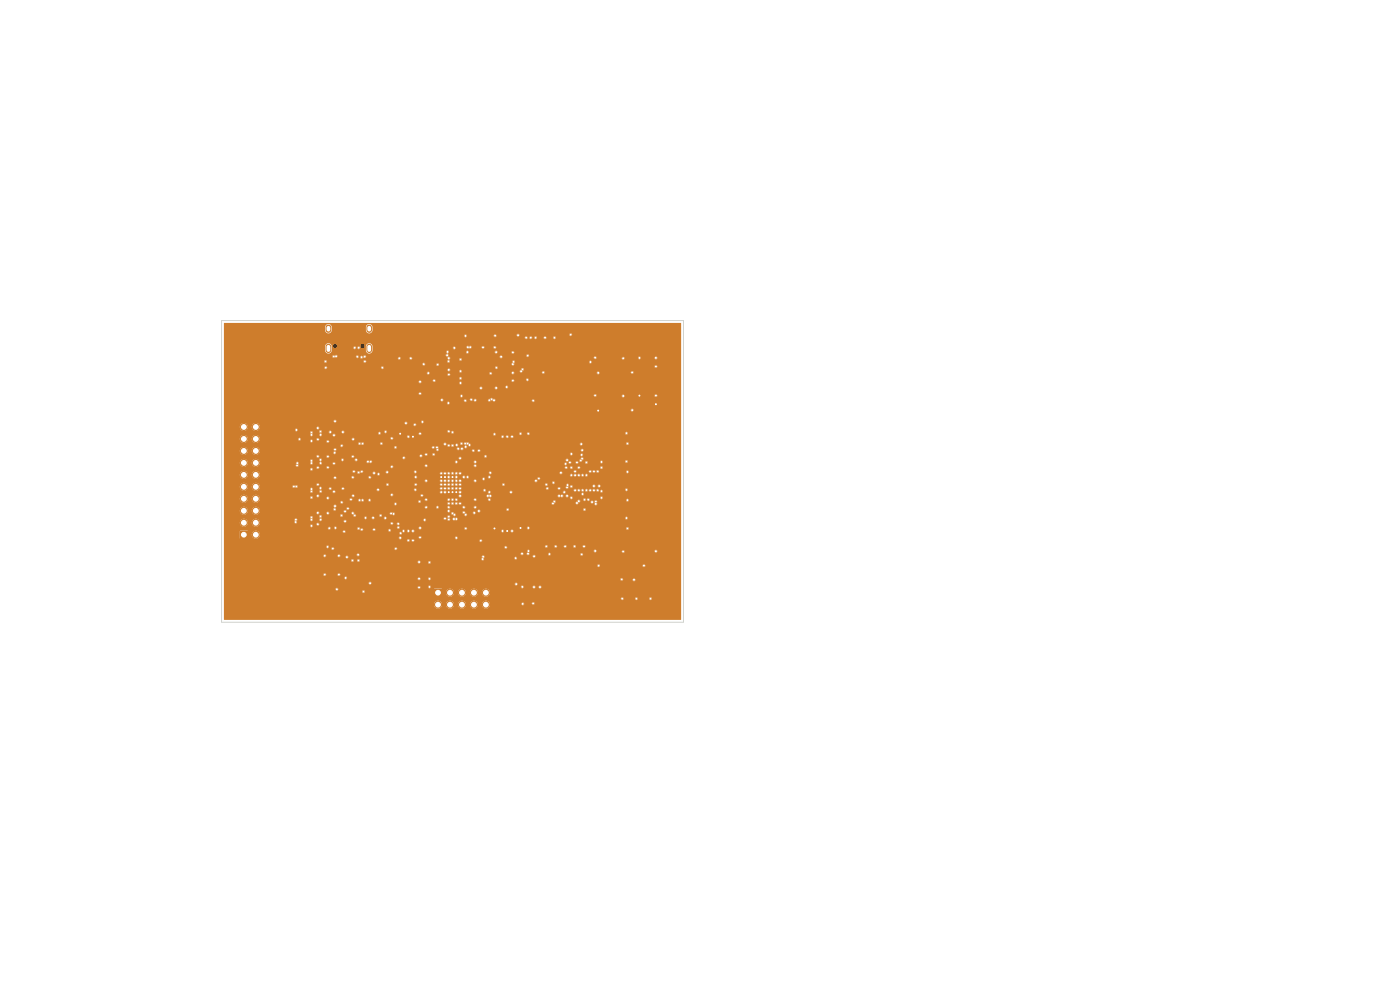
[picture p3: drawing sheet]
<svg xmlns="http://www.w3.org/2000/svg" width="297mm" height="210mm" viewBox="0 0 297 210" stroke-linecap="round" stroke-linejoin="round" font-family="sans-serif">
<path d="M51 112.7h1.5v1.5h-1.5z" fill="#ce7d2c"/>
<g fill="#ce7d2c" stroke="#ce7d2c" stroke-width=".21">
<circle cx="54.3" cy="113.4" r=".75"/>
<circle cx="54.3" cy="110.9" r=".75"/>
<circle cx="54.3" cy="108.3" r=".75"/>
<circle cx="54.3" cy="105.8" r=".75"/>
<circle cx="54.3" cy="103.3" r=".75"/>
<circle cx="54.3" cy="100.7" r=".75"/>
<circle cx="54.3" cy="98.2" r=".75"/>
<circle cx="54.3" cy="95.6" r=".75"/>
<circle cx="54.3" cy="93.1" r=".75"/>
<circle cx="54.3" cy="90.6" r=".75"/>
<circle cx="51.7" cy="90.6" r=".75"/>
<circle cx="51.7" cy="93.1" r=".75"/>
<circle cx="51.7" cy="95.6" r=".75"/>
<circle cx="51.7" cy="98.2" r=".75"/>
<circle cx="51.7" cy="100.7" r=".75"/>
<circle cx="51.7" cy="103.3" r=".75"/>
<circle cx="51.7" cy="105.8" r=".75"/>
<circle cx="51.7" cy="108.3" r=".75"/>
<circle cx="51.7" cy="110.9" r=".75"/>
</g>
<path d="M92.2 125h1.5v1.5h-1.5z" fill="#ce7d2c"/>
<g fill="#ce7d2c" stroke="#ce7d2c" stroke-width=".21">
<circle cx="92.9" cy="128.3" r=".75"/>
<circle cx="95.5" cy="128.3" r=".75"/>
<circle cx="98" cy="128.3" r=".75"/>
<circle cx="100.5" cy="128.3" r=".75"/>
<circle cx="103.1" cy="128.3" r=".75"/>
<circle cx="103.1" cy="125.7" r=".75"/>
<circle cx="100.5" cy="125.7" r=".75"/>
<circle cx="98" cy="125.7" r=".75"/>
<circle cx="95.5" cy="125.7" r=".75"/>
<circle cx="93.7" cy="84.9" r=".2"/>
<circle cx="95.2" cy="76.6" r=".2"/>
<circle cx="96" cy="102" r=".2"/>
<circle cx="67.4" cy="90.8" r=".2"/>
<circle cx="101.6" cy="95.6" r=".2"/>
<circle cx="67.4" cy="96.8" r=".2"/>
<circle cx="95.2" cy="102" r=".2"/>
<circle cx="76.9" cy="106.1" r=".2"/>
<circle cx="68.9" cy="121.9" r=".2"/>
<circle cx="96.8" cy="106.8" r=".2"/>
<circle cx="111.6" cy="71.6" r=".2"/>
<circle cx="98.4" cy="107.6" r=".2"/>
<circle cx="96.8" cy="102.8" r=".2"/>
<circle cx="82.1" cy="100.2" r=".2"/>
<circle cx="126.3" cy="83.9" r=".2"/>
<circle cx="68" cy="97.5" r=".2"/>
<circle cx="95.1" cy="85.5" r=".2"/>
<circle cx="95.2" cy="79.5" r=".2"/>
<circle cx="132.9" cy="103.9" r=".2"/>
<circle cx="68" cy="91.5" r=".2"/>
<circle cx="112.1" cy="112" r=".2"/>
<circle cx="132.2" cy="117" r=".2"/>
<circle cx="96.8" cy="103.6" r=".2"/>
<circle cx="122.8" cy="104" r=".2"/>
<circle cx="89.1" cy="114" r=".2"/>
<circle cx="114.6" cy="124.5" r=".2"/>
<circle cx="102.6" cy="101.6" r=".2"/>
<circle cx="82.6" cy="112.5" r=".2"/>
<circle cx="102" cy="82.3" r=".2"/>
<circle cx="139.1" cy="116.9" r=".2"/>
<circle cx="70.9" cy="92.3" r=".2"/>
<circle cx="97.7" cy="80.2" r=".2"/>
<circle cx="83.1" cy="93" r=".2"/>
<circle cx="132.2" cy="84" r=".2"/>
<circle cx="108.6" cy="112.6" r=".2"/>
<circle cx="97.7" cy="81.2" r=".2"/>
<circle cx="86.6" cy="112.6" r=".2"/>
<circle cx="113.6" cy="71.6" r=".2"/>
<circle cx="86.6" cy="92.6" r=".2"/>
<circle cx="89.6" cy="89.5" r=".2"/>
<circle cx="126.3" cy="116.9" r=".2"/>
<circle cx="81.1" cy="78" r=".2"/>
<circle cx="95.2" cy="102.8" r=".2"/>
<circle cx="93.6" cy="103.6" r=".2"/>
<circle cx="95.2" cy="101.2" r=".2"/>
<circle cx="121.1" cy="71" r=".2"/>
<circle cx="94.4" cy="103.6" r=".2"/>
<circle cx="77.1" cy="125.5" r=".2"/>
<circle cx="90.4" cy="106" r=".2"/>
<circle cx="96" cy="103.6" r=".2"/>
<circle cx="83.1" cy="105" r=".2"/>
<circle cx="121.2" cy="105.6" r=".2"/>
<circle cx="89.1" cy="83.5" r=".2"/>
<circle cx="96.8" cy="101.2" r=".2"/>
<circle cx="68" cy="98.2" r=".2"/>
<circle cx="90.4" cy="107.6" r=".2"/>
<circle cx="89.1" cy="92" r=".2"/>
<circle cx="139.1" cy="75.9" r=".2"/>
<circle cx="89.9" cy="77.2" r=".2"/>
<circle cx="96.8" cy="102" r=".2"/>
<circle cx="68" cy="104.2" r=".2"/>
<circle cx="69.1" cy="78" r=".2"/>
<circle cx="101.6" cy="108.4" r=".2"/>
<circle cx="67.4" cy="108.8" r=".2"/>
<circle cx="105" cy="73.7" r=".2"/>
<circle cx="95.2" cy="100.4" r=".2"/>
<circle cx="134.1" cy="87" r=".2"/>
<circle cx="70.9" cy="104.3" r=".2"/>
<circle cx="106.6" cy="92.6" r=".2"/>
<circle cx="96" cy="100.4" r=".2"/>
<circle cx="132.9" cy="97.9" r=".2"/>
<circle cx="139.1" cy="83.9" r=".2"/>
<circle cx="132.2" cy="76" r=".2"/>
<circle cx="68" cy="92.2" r=".2"/>
<circle cx="95.2" cy="103.6" r=".2"/>
<circle cx="92.8" cy="107.6" r=".2"/>
<circle cx="97.7" cy="76.2" r=".2"/>
<circle cx="91.1" cy="124.5" r=".2"/>
<circle cx="132.9" cy="91.9" r=".2"/>
<circle cx="106.6" cy="112.6" r=".2"/>
<circle cx="70.8" cy="75.6" r=".2"/>
<circle cx="122" cy="100.8" r=".2"/>
<circle cx="67.4" cy="99.2" r=".2"/>
<circle cx="138" cy="127" r=".2"/>
<circle cx="84.7" cy="76" r=".2"/>
<circle cx="68.9" cy="117.9" r=".2"/>
<circle cx="90.4" cy="96.4" r=".2"/>
<circle cx="77.4" cy="75.7" r=".2"/>
<circle cx="68" cy="109.5" r=".2"/>
<circle cx="117.6" cy="71.6" r=".2"/>
<circle cx="115.3" cy="79" r=".2"/>
<circle cx="113.1" cy="128" r=".2"/>
<circle cx="86.6" cy="114.6" r=".2"/>
<circle cx="108.6" cy="92.6" r=".2"/>
<circle cx="96.8" cy="106" r=".2"/>
<circle cx="132" cy="127" r=".2"/>
<circle cx="91.1" cy="122.8" r=".2"/>
<circle cx="124.4" cy="104" r=".2"/>
<circle cx="108.8" cy="74.8" r=".2"/>
<circle cx="86.1" cy="89.8" r=".2"/>
<circle cx="90.4" cy="98.8" r=".2"/>
<circle cx="67.4" cy="105.2" r=".2"/>
<circle cx="121.2" cy="103.2" r=".2"/>
<circle cx="68" cy="110.2" r=".2"/>
<circle cx="67.4" cy="102.8" r=".2"/>
<circle cx="71.9" cy="117.9" r=".2"/>
<circle cx="134.1" cy="79" r=".2"/>
<circle cx="108.8" cy="80.8" r=".2"/>
<circle cx="97.7" cy="78.8" r=".2"/>
<circle cx="112.1" cy="92" r=".2"/>
<circle cx="136.6" cy="120" r=".2"/>
<circle cx="115.6" cy="71.6" r=".2"/>
<circle cx="132.9" cy="109.9" r=".2"/>
<circle cx="81.7" cy="109.9" r=".2"/>
<circle cx="89.1" cy="112" r=".2"/>
<circle cx="68" cy="103.5" r=".2"/>
<circle cx="100.8" cy="106" r=".2"/>
<circle cx="84.5" cy="111.9" r=".2"/>
<circle cx="123.6" cy="100.8" r=".2"/>
<circle cx="92.1" cy="80.8" r=".2"/>
<circle cx="83.1" cy="111" r=".2"/>
<circle cx="96" cy="102.8" r=".2"/>
<circle cx="96.4" cy="73.8" r=".2"/>
<circle cx="89.1" cy="81" r=".2"/>
<circle cx="135" cy="127" r=".2"/>
<circle cx="76.9" cy="94.1" r=".2"/>
<circle cx="83.9" cy="94.9" r=".2"/>
<circle cx="70.9" cy="98.3" r=".2"/>
<circle cx="78.5" cy="123.7" r=".2"/>
<circle cx="90.4" cy="102" r=".2"/>
<circle cx="100.8" cy="98.8" r=".2"/>
<circle cx="67.4" cy="93.2" r=".2"/>
<circle cx="67.4" cy="111.2" r=".2"/>
<circle cx="83.9" cy="106.9" r=".2"/>
<circle cx="71.9" cy="121.9" r=".2"/>
<circle cx="127.6" cy="105.6" r=".2"/>
<circle cx="83.1" cy="99" r=".2"/>
<circle cx="71.1" cy="112" r=".2"/>
<circle cx="126.3" cy="75.9" r=".2"/>
<circle cx="76.3" cy="106.1" r=".2"/>
<circle cx="95.2" cy="76" r=".2"/>
<circle cx="131.9" cy="122.9" r=".2"/>
<circle cx="121.2" cy="100.8" r=".2"/>
<circle cx="135.6" cy="75.9" r=".2"/>
<circle cx="113.1" cy="85" r=".2"/>
<circle cx="93.6" cy="104.4" r=".2"/>
<circle cx="113.3" cy="124.5" r=".2"/>
<circle cx="124.4" cy="100.8" r=".2"/>
<circle cx="100" cy="84.8" r=".2"/>
<circle cx="139.1" cy="77.7" r=".2"/>
<circle cx="133.1" cy="94.1" r=".2"/>
<circle cx="133.1" cy="100.1" r=".2"/>
<circle cx="117.9" cy="115.9" r=".2"/>
<circle cx="121.9" cy="115.9" r=".2"/>
<circle cx="105.3" cy="82.3" r=".2"/>
<circle cx="84.9" cy="114.1" r=".2"/>
<circle cx="123.9" cy="115.9" r=".2"/>
<circle cx="127.6" cy="99.2" r=".2"/>
<circle cx="97.6" cy="104.4" r=".2"/>
<circle cx="88.9" cy="119.2" r=".2"/>
<circle cx="133.1" cy="112.1" r=".2"/>
<circle cx="93.6" cy="102.8" r=".2"/>
<circle cx="87.6" cy="112.6" r=".2"/>
<circle cx="108.8" cy="77.2" r=".2"/>
<circle cx="95.2" cy="78.5" r=".2"/>
<circle cx="96.8" cy="100.4" r=".2"/>
<circle cx="122" cy="104" r=".2"/>
<circle cx="88.9" cy="124.6" r=".2"/>
<circle cx="122.8" cy="100.8" r=".2"/>
<circle cx="94.4" cy="100.4" r=".2"/>
<circle cx="126.9" cy="79.1" r=".2"/>
<circle cx="97.6" cy="103.6" r=".2"/>
<circle cx="110.9" cy="128.1" r=".2"/>
<circle cx="76.3" cy="94.1" r=".2"/>
<circle cx="93.6" cy="100.4" r=".2"/>
<circle cx="88.9" cy="122.8" r=".2"/>
<circle cx="110.4" cy="92" r=".2"/>
<circle cx="97.6" cy="100.4" r=".2"/>
<circle cx="112.6" cy="71.6" r=".2"/>
<circle cx="133.1" cy="106.1" r=".2"/>
<circle cx="121.2" cy="99.2" r=".2"/>
<circle cx="102.5" cy="73.7" r=".2"/>
<circle cx="94.4" cy="102.8" r=".2"/>
<circle cx="119.9" cy="115.9" r=".2"/>
<circle cx="97.6" cy="102" r=".2"/>
<circle cx="110.7" cy="117.5" r=".2"/>
<circle cx="104.9" cy="92.1" r=".2"/>
<circle cx="93.6" cy="102" r=".2"/>
<circle cx="109.9" cy="71.1" r=".2"/>
<circle cx="107.6" cy="92.6" r=".2"/>
<circle cx="74.9" cy="105.2" r=".2"/>
<circle cx="87.6" cy="114.6" r=".2"/>
<circle cx="123.6" cy="104" r=".2"/>
<circle cx="94.4" cy="102" r=".2"/>
<circle cx="115.9" cy="115.9" r=".2"/>
<circle cx="74.9" cy="93.2" r=".2"/>
<circle cx="112" cy="117.5" r=".2"/>
<circle cx="85.6" cy="112.6" r=".2"/>
<circle cx="111.9" cy="80.6" r=".2"/>
<circle cx="105" cy="71.2" r=".2"/>
<circle cx="97.6" cy="102.8" r=".2"/>
<circle cx="89.5" cy="105.1" r=".2"/>
<circle cx="91.1" cy="119.3" r=".2"/>
<circle cx="95.2" cy="104.4" r=".2"/>
<circle cx="96" cy="101.2" r=".2"/>
<circle cx="126.9" cy="87.1" r=".2"/>
<circle cx="94.4" cy="101.2" r=".2"/>
<circle cx="139.1" cy="85.7" r=".2"/>
<circle cx="135.6" cy="83.9" r=".2"/>
<circle cx="96" cy="104.4" r=".2"/>
<circle cx="84.9" cy="92" r=".2"/>
<circle cx="96.8" cy="104.4" r=".2"/>
<circle cx="87.6" cy="92.6" r=".2"/>
<circle cx="110.4" cy="112" r=".2"/>
<circle cx="104.9" cy="112.1" r=".2"/>
<circle cx="93.6" cy="101.2" r=".2"/>
<circle cx="107.6" cy="112.6" r=".2"/>
<circle cx="109.4" cy="118.4" r=".2"/>
<circle cx="98.4" cy="101.2" r=".2"/>
<circle cx="127" cy="120" r=".2"/>
<circle cx="94.4" cy="104.4" r=".2"/>
<circle cx="107.3" cy="116.1" r=".2"/>
<circle cx="88" cy="90.1" r=".2"/>
<circle cx="69.5" cy="116" r=".2"/>
<circle cx="90.1" cy="110.3" r=".2"/>
<circle cx="73.6" cy="118.2" r=".2"/>
<circle cx="80.3" cy="100.6" r=".2"/>
<circle cx="73.2" cy="110.6" r=".2"/>
<circle cx="76.7" cy="75.8" r=".2"/>
<circle cx="77.4" cy="76.7" r=".2"/>
<circle cx="105.2" cy="74.7" r=".2"/>
<circle cx="73" cy="112.8" r=".2"/>
<circle cx="73.2" cy="108.5" r=".2"/>
<circle cx="125.2" cy="76.8" r=".2"/>
<circle cx="87.1" cy="76" r=".2"/>
<circle cx="99.1" cy="74.7" r=".2"/>
<circle cx="76.1" cy="73.8" r=".2"/>
<circle cx="71.3" cy="75.6" r=".2"/>
<circle cx="75.8" cy="75.7" r=".2"/>
<circle cx="70.6" cy="116.4" r=".2"/>
<circle cx="73.8" cy="107.9" r=".2"/>
<circle cx="85.7" cy="97.1" r=".2"/>
<circle cx="84.5" cy="111.1" r=".2"/>
<circle cx="75.1" cy="100" r=".2"/>
<circle cx="72.5" cy="94.6" r=".2"/>
<circle cx="76.1" cy="100.2" r=".2"/>
<circle cx="71" cy="96.1" r=".2"/>
<circle cx="69.9" cy="112" r=".2"/>
<circle cx="79.3" cy="112.3" r=".2"/>
<circle cx="66.1" cy="110.2" r=".2"/>
<circle cx="66.1" cy="111.5" r=".2"/>
<circle cx="71.1" cy="107.4" r=".2"/>
<circle cx="72.5" cy="109.4" r=".2"/>
<circle cx="75.2" cy="109.4" r=".2"/>
<circle cx="66.1" cy="109.8" r=".2"/>
<circle cx="74.9" cy="108.9" r=".2"/>
<circle cx="69.5" cy="108.9" r=".2"/>
<circle cx="69.5" cy="105.6" r=".2"/>
<circle cx="76.8" cy="112.3" r=".2"/>
<circle cx="66.1" cy="105.5" r=".2"/>
<circle cx="66.1" cy="104.2" r=".2"/>
<circle cx="72.8" cy="103.7" r=".2"/>
<circle cx="71.1" cy="101.4" r=".2"/>
<circle cx="66.1" cy="103.8" r=".2"/>
<circle cx="77.6" cy="109.9" r=".2"/>
<circle cx="83.5" cy="109" r=".2"/>
<circle cx="83" cy="108.9" r=".2"/>
<circle cx="72.5" cy="106.6" r=".2"/>
<circle cx="76.1" cy="112.1" r=".2"/>
<circle cx="71" cy="108.1" r=".2"/>
<circle cx="85" cy="113.1" r=".2"/>
<circle cx="80.7" cy="109.4" r=".2"/>
<circle cx="79.2" cy="109.9" r=".2"/>
<circle cx="70" cy="103.7" r=".2"/>
<circle cx="74.5" cy="106" r=".2"/>
<circle cx="90.9" cy="79.2" r=".2"/>
<circle cx="94.9" cy="74.6" r=".2"/>
<circle cx="94.9" cy="75.3" r=".2"/>
<circle cx="92.9" cy="77.3" r=".2"/>
<circle cx="91.9" cy="94.9" r=".2"/>
<circle cx="97.9" cy="84" r=".2"/>
<circle cx="92.7" cy="94.9" r=".2"/>
<circle cx="98.7" cy="85" r=".2"/>
<circle cx="100.8" cy="84.9" r=".2"/>
<circle cx="94.4" cy="94.2" r=".2"/>
<circle cx="95.2" cy="94.5" r=".2"/>
<circle cx="95.2" cy="91.5" r=".2"/>
<circle cx="96" cy="91.7" r=".2"/>
<circle cx="96" cy="94.5" r=".2"/>
<circle cx="96.9" cy="94.4" r=".2"/>
<circle cx="103.8" cy="84.9" r=".2"/>
<circle cx="97.9" cy="94.1" r=".2"/>
<circle cx="104.3" cy="84.7" r=".2"/>
<circle cx="104.8" cy="84.9" r=".2"/>
<circle cx="98.7" cy="94.1" r=".2"/>
<circle cx="107.5" cy="82.1" r=".2"/>
<circle cx="99.2" cy="94.1" r=".2"/>
<circle cx="109" cy="76.7" r=".2"/>
<circle cx="116.6" cy="117.6" r=".2"/>
<circle cx="97.6" cy="97.2" r=".2"/>
<circle cx="95.2" cy="106.8" r=".2"/>
<circle cx="108.8" cy="79.1" r=".2"/>
<circle cx="102.5" cy="118.1" r=".2"/>
<circle cx="96" cy="106.8" r=".2"/>
<circle cx="95.2" cy="107.6" r=".2"/>
<circle cx="94.4" cy="110" r=".2"/>
<circle cx="106.3" cy="75.7" r=".2"/>
<circle cx="105.3" cy="78" r=".2"/>
<circle cx="98.8" cy="112.1" r=".2"/>
<circle cx="96" cy="108.9" r=".2"/>
<circle cx="102.4" cy="118.6" r=".2"/>
<circle cx="92.8" cy="95.4" r=".2"/>
<circle cx="92" cy="96.4" r=".2"/>
<circle cx="96.8" cy="98" r=".2"/>
<circle cx="98.8" cy="109.2" r=".2"/>
<circle cx="99.2" cy="101.2" r=".2"/>
<circle cx="96.8" cy="110.1" r=".2"/>
<circle cx="104.1" cy="79.2" r=".2"/>
<circle cx="112" cy="75.5" r=".2"/>
<circle cx="99.7" cy="73.6" r=".2"/>
<circle cx="110.9" cy="78.3" r=".2"/>
<circle cx="99.3" cy="73.6" r=".2"/>
<circle cx="98.7" cy="71.2" r=".2"/>
<circle cx="110.6" cy="78.8" r=".2"/>
<circle cx="82.2" cy="102.8" r=".2"/>
<circle cx="88.2" cy="102.8" r=".2"/>
<circle cx="88.1" cy="103.9" r=".2"/>
<circle cx="80.2" cy="103.9" r=".2"/>
<circle cx="89" cy="106.4" r=".2"/>
<circle cx="78.4" cy="106.1" r=".2"/>
<circle cx="73.3" cy="122.6" r=".2"/>
<circle cx="76" cy="118.9" r=".2"/>
<circle cx="76" cy="117.7" r=".2"/>
<circle cx="74.8" cy="118.9" r=".2"/>
<circle cx="71.5" cy="125" r=".2"/>
<circle cx="84" cy="116.4" r=".2"/>
<circle cx="79.3" cy="100.3" r=".2"/>
<circle cx="74.9" cy="101.2" r=".2"/>
<circle cx="78.5" cy="101.2" r=".2"/>
<circle cx="69.5" cy="99.1" r=".2"/>
<circle cx="66.1" cy="99.5" r=".2"/>
<circle cx="66.1" cy="98.2" r=".2"/>
<circle cx="71.1" cy="95.4" r=".2"/>
<circle cx="75.6" cy="97.6" r=".2"/>
<circle cx="66.1" cy="97.8" r=".2"/>
<circle cx="72.6" cy="97.6" r=".2"/>
<circle cx="69.5" cy="96.9" r=".2"/>
<circle cx="74.9" cy="96.9" r=".2"/>
<circle cx="62.8" cy="110.3" r=".2"/>
<circle cx="62.9" cy="103.2" r=".2"/>
<circle cx="63.1" cy="98.2" r=".2"/>
<circle cx="62.9" cy="91.2" r=".2"/>
<circle cx="63.5" cy="93.2" r=".2"/>
<circle cx="63" cy="98.7" r=".2"/>
<circle cx="62.3" cy="103.2" r=".2"/>
<circle cx="62.7" cy="110.7" r=".2"/>
<circle cx="69.5" cy="93.6" r=".2"/>
<circle cx="76.7" cy="100" r=".2"/>
<circle cx="66.1" cy="92.2" r=".2"/>
<circle cx="66.1" cy="93.5" r=".2"/>
<circle cx="78" cy="98" r=".2"/>
<circle cx="72.8" cy="91.7" r=".2"/>
<circle cx="66.1" cy="91.7" r=".2"/>
<circle cx="71.1" cy="89.4" r=".2"/>
<circle cx="78.6" cy="98" r=".2"/>
<circle cx="70" cy="91.7" r=".2"/>
<circle cx="123.4" cy="117.6" r=".2"/>
<circle cx="97.6" cy="106.8" r=".2"/>
<circle cx="134.5" cy="123" r=".2"/>
<circle cx="96.8" cy="114.1" r=".2"/>
<circle cx="102" cy="114.7" r=".2"/>
<circle cx="96.4" cy="109.2" r=".2"/>
<circle cx="123.3" cy="94.2" r=".2"/>
<circle cx="99.6" cy="94.4" r=".2"/>
<circle cx="97.2" cy="95.2" r=".2"/>
<circle cx="126.8" cy="100" r=".2"/>
<circle cx="98" cy="95.2" r=".2"/>
<circle cx="127.6" cy="98" r=".2"/>
<circle cx="126.8" cy="104" r=".2"/>
<circle cx="126.4" cy="106.9" r=".2"/>
<circle cx="117.3" cy="106.8" r=".2"/>
<circle cx="126.4" cy="106.4" r=".2"/>
<circle cx="100.4" cy="95.6" r=".2"/>
<circle cx="123.5" cy="95.5" r=".2"/>
<circle cx="126" cy="100" r=".2"/>
<circle cx="98.8" cy="94.8" r=".2"/>
<circle cx="126" cy="103.1" r=".2"/>
<circle cx="100.8" cy="107.6" r=".2"/>
<circle cx="126" cy="104" r=".2"/>
<circle cx="127.1" cy="103.1" r=".2"/>
<circle cx="107.7" cy="108.1" r=".2"/>
<circle cx="124" cy="108.1" r=".2"/>
<circle cx="103.8" cy="106" r=".2"/>
<circle cx="125.6" cy="106.5" r=".2"/>
<circle cx="124.4" cy="98.1" r=".2"/>
<circle cx="100.8" cy="98" r=".2"/>
<circle cx="123.4" cy="96.5" r=".2"/>
<circle cx="125.2" cy="100" r=".2"/>
<circle cx="117.6" cy="106.4" r=".2"/>
<circle cx="125.2" cy="104" r=".2"/>
<circle cx="124.8" cy="106" r=".2"/>
<circle cx="103.5" cy="105.2" r=".2"/>
<circle cx="123.5" cy="97.3" r=".2"/>
<circle cx="120.3" cy="97.6" r=".2"/>
<circle cx="119.2" cy="105.2" r=".2"/>
<circle cx="124" cy="106" r=".2"/>
<circle cx="114.3" cy="101.5" r=".2"/>
<circle cx="122.8" cy="99.2" r=".2"/>
<circle cx="102.8" cy="104" r=".2"/>
<circle cx="122.8" cy="106.3" r=".2"/>
<circle cx="104" cy="105.2" r=".2"/>
<circle cx="118.6" cy="105.2" r=".2"/>
<circle cx="123.6" cy="104.8" r=".2"/>
<circle cx="115.9" cy="102.8" r=".2"/>
<circle cx="103.8" cy="104.4" r=".2"/>
<circle cx="120.4" cy="102.9" r=".2"/>
<circle cx="122" cy="100" r=".2"/>
<circle cx="100.8" cy="102" r=".2"/>
<circle cx="120.3" cy="105.2" r=".2"/>
<circle cx="120.3" cy="103.4" r=".2"/>
<circle cx="122.4" cy="106.7" r=".2"/>
<circle cx="116.1" cy="103.6" r=".2"/>
<circle cx="119" cy="100.3" r=".2"/>
<circle cx="103.8" cy="101.2" r=".2"/>
<circle cx="127.6" cy="104.2" r=".2"/>
<circle cx="100.6" cy="108.8" r=".2"/>
<circle cx="118.6" cy="103.6" r=".2"/>
<circle cx="117.4" cy="102.4" r=".2"/>
<circle cx="106.8" cy="102.8" r=".2"/>
<circle cx="108.4" cy="104.4" r=".2"/>
<circle cx="113.7" cy="102" r=".2"/>
<circle cx="119.7" cy="104.4" r=".2"/>
<circle cx="121.2" cy="96.3" r=".2"/>
<circle cx="103" cy="96.8" r=".2"/>
<circle cx="120" cy="98.4" r=".2"/>
<circle cx="123.2" cy="97.7" r=".2"/>
<circle cx="120.1" cy="99.2" r=".2"/>
<circle cx="122.4" cy="98.1" r=".2"/>
<circle cx="120.9" cy="98.1" r=".2"/>
<circle cx="104" cy="100.3" r=".2"/>
<circle cx="97.6" cy="105.2" r=".2"/>
<circle cx="98.4" cy="108.7" r=".2"/>
<circle cx="81.8" cy="91.6" r=".2"/>
<circle cx="88.2" cy="101.2" r=".2"/>
<circle cx="80.5" cy="91.9" r=".2"/>
<circle cx="88.1" cy="100.1" r=".2"/>
<circle cx="80.9" cy="94.1" r=".2"/>
<circle cx="89.3" cy="96.7" r=".2"/>
<circle cx="109.5" cy="123.9" r=".2"/>
<circle cx="95.2" cy="108.4" r=".2"/>
<circle cx="95.2" cy="106" r=".2"/>
<circle cx="95.2" cy="109.6" r=".2"/>
<circle cx="95.2" cy="110.2" r=".2"/>
<circle cx="110.8" cy="124.5" r=".2"/>
<circle cx="96.3" cy="110.1" r=".2"/>
<circle cx="113.3" cy="118" r=".2"/>
<circle cx="112.1" cy="116.9" r=".2"/>
<circle cx="96" cy="106" r=".2"/>
<circle cx="69" cy="76.7" r=".2"/>
<circle cx="75.2" cy="73.8" r=".2"/>
</g>
<path d="M69.7 69.4v.6M69.7 73.5v.8M78.3 69.4v.6M78.3 73.5v.8" fill="none" stroke="#ce7d2c" stroke-width="1.2"/>
<path d="M47.5 68.5h97v63l-97-.1v-3.2h44.6a.85 .85 0 0 0 .8 .9 .85 .85 0 0 0 .9-.9h.8v.2a.85 .85 0 0 0 .9 .7 .85 .85 0 0 0 .8-.9h.9v.2a.85 .85 0 0 0 .9 .7 .85 .85 0 0 0 .7-.9h.9v.2a.85 .85 0 0 0 .9 .7 .85 .85 0 0 0 .8-.9h.8v.2a.85 .85 0 0 0 1 .7 .85 .85 0 0 0 .7-1h6.7a.3 .3 0 0 0 .4 .3 .3 .3 0 0 0 .2-.4h1.6a.3 .3 0 0 0 .5 .3 .3 .3 0 0 0 0-.6 .3 .3 0 0 0-.5 .3h-1.6l-.3-.2-.3 .3h-6.7a.85 .85 0 0 0-.9-.7 .85 .85 0 0 0-.8 .8h-.8v-.2a.85 .85 0 0 0-.9-.6 .85 .85 0 0 0-.8 .8h-.9v-.2a.85 .85 0 0 0-.9-.6 .85 .85 0 0 0-.7 .8h-.9v-.2a.85 .85 0 0 0-.9-.6 .85 .85 0 0 0-.8 .8h-.8l-.1-.2a.85 .85 0 0 0-.9-.6 .85 .85 0 0 0-.7 .8h-44.6v-1.2h84.2l.3 .3 .2-.1 .1-.2h2.4l.3 .3 .2-.1 .1-.2h2.4a.3 .3 0 0 0 .5 .3 .3 .3 0 0 0 0-.6 .3 .3 0 0 0-.5 .3h-2.4l-.3-.3-.3 .3h-2.4l-.3-.3-.3 .3h-84.2v-1.5h29.3a.3 .3 0 0 0 .5 .3 .3 .3 0 0 0 0-.6 .3 .3 0 0 0-.5 .3h-29.3v-.5h23.7l.2 .3 .2-.1 .2-.2h20.3l.1 1.6h1.5l.1-1h.8v.2a.85 .85 0 0 0 .9 .8 .85 .85 0 0 0 .8-1h.9v.2a.85 .85 0 0 0 .9 .8 .85 .85 0 0 0 .7-1h.9v.2a.85 .85 0 0 0 .9 .8 .85 .85 0 0 0 .8-1h.8v.2a.85 .85 0 0 0 1.3 .7 .85 .85 0 0 0 0-1.5 .85 .85 0 0 0-1.3 .6h-.8v-.1a.85 .85 0 0 0-.9-.6 .85 .85 0 0 0-.8 .7h-.9v-.1a.85 .85 0 0 0-.9-.6 .85 .85 0 0 0-.7 .7h-.9v-.1a.85 .85 0 0 0-.9-.6 .85 .85 0 0 0-.8 .7h-.8l-.1-.7-21.9 .1-.4-.3-.2 .3h-23.7v-.4h41.1a.3 .3 0 0 0 .4 .3 .3 .3 0 0 0 .2-.4h1.6l.3 .3 .2-.1 .1-.2h19.1l.3 .3 .3-.3 1.9 .1a.3 .3 0 0 0 .3 .2 .3 .3 0 0 0 .3-.3l.7 .1a.3 .3 0 0 0 .4 .2 .3 .3 0 0 0 0-.5 .3 .3 0 0 0-.4 .2h-.7l-.3-.3-.3 .3h-1.9l-.3-.3-.3 .3h-19.1l-.3-.3-.3 .3h-1.6l-.3-.2-.3 .3h-41.1v-.9h30.7l.3 .3 .3-.1h30.4a.3 .3 0 0 0 .4 .3 .3 .3 0 0 0 .1-.5 .3 .3 0 0 0-.5 .1l-30.4 .1a.3 .3 0 0 0-.2-.5 .3 .3 0 0 0-.4 .3h-30.7v-1.1h25.5l.3 .3 .3-.2h15l.3 .4 .2-.1 .1-.3h1.6l.3 .4 .3-.2h40.2l.1 .2 .2 .1 .3-.2h2a.3 .3 0 0 0 .4 .3 .3 .3 0 0 0 .1-.5 .3 .3 0 0 0-.5 .1l-2 .1-.3-.4-.3 .3h-40.2l-.3-.4-.3 .2h-1.6l-.3-.2-.3 .2h-15v-.2l-.2-.2-.4 .3h-25.5v-.7h21.1l.3 .3 .2-.1 .1-.2h2.4a.3 .3 0 0 0 .5 .3 .3 .3 0 0 0 0-.6 .3 .3 0 0 0-.5 .3h-2.4l-.3-.3-.3 .3h-21.1v-1.9h79.2l.3 .3 .2-.1 .1-.2h9a.3 .3 0 0 0 .4 .3 .3 .3 0 0 0 .1-.5 .3 .3 0 0 0-.5 .1l-9 .1-.3-.3-.3 .3h-79.2v-1.1h27l.2 .3 .2-.1 .2-.2h.6l.3 .3h12.6l.3 .3 .3-.2h1.6a.3 .3 0 0 0 .5 .3 .3 .3 0 0 0 0-.6 .3 .3 0 0 0-.5 .3h-1.6l-.3-.4-.3 .3h-12.5a.3 .3 0 0 0 .1-.5 .3 .3 0 0 0-.5 .2h-.6l-.3-.3-.3 .3h-27v-.3h54.6a.32 .32 0 0 0 .4 .3 .32 .32 0 0 0 .2-.5h6.4a.3 .3 0 0 0 .5 .3 .3 .3 0 0 0 0-.6 .3 .3 0 0 0-.5 .3h-6.4l.1-.4h10.2a.3 .3 0 0 0 .5 .3 .3 .3 0 0 0 0-.6 .3 .3 0 0 0-.5 .3h-10.2l-.3-.2-.3 .2-.1 .6h-54.6v-.7h21.1l.3 .3 .2-.1 .1-.2h2.4l.3 .3 1.4-.1a.3 .3 0 0 0 .4 .4 .3 .3 0 0 0 .1-.5 .3 .3 0 0 0-.5 .1h-1.2l.1-.2-.1-.2h3.6a.3 .3 0 0 0 .4 .3 .3 .3 0 0 0 0-.6h34.3l.3 .4 .3-.1v-.3h.7l.3 .4 .3-.3h4a.3 .3 0 0 0 .2 .3 .3 .3 0 0 0 .3-.2h6.3a.3 .3 0 0 0 .5 .3 .3 .3 0 0 0 0-.6 .3 .3 0 0 0-.5 .3h-6.3l-.2-.3-.3 .2h-4l-.1-.3 .2-.4h13.6l.2 .4 .3-.2h5.4a.3 .3 0 0 0 .3 .3 .3 .3 0 0 0 .3-.4l6.4 .1a.3 .3 0 0 0 .4 .2 .3 .3 0 0 0 0-.5 .3 .3 0 0 0-.4 .2h-6.4l-.3-.2-.3 .3h-5.4l-.2-.4-.3 .2h-13.6a.33 .33 0 0 0-.5-.1 .33 .33 0 0 0 0 .5l-.2 .2h-.7l-.2-.2-.4 .2h-34.5l-.2 .3-3.8-.1-.3 .3h-2.4l-.3-.3-.3 .3h-21.1v-1.6l22.8 .1a.3 .3 0 0 0 .3 .3 .3 .3 0 0 0 .3-.3h12.8a.3 .3 0 0 0 .4 .2 .3 .3 0 0 0 0-.5 .3 .3 0 0 0-.4 .3h-12.8l-.3-.3-.3 .2h-22.8v-.3h21.7l.3 .3 .3-.2h37.2a.3 .3 0 0 0 .5 .3 .3 .3 0 0 0 0-.5h8.1l.3 .3 .2-.1 .1-.2h1.4l.3 .3 .2-.1 .1-.2h1.4l.3 .3 .2-.1 .1-.2h1.4l.3 .3 .2-.1 .1-.2h1.4a.3 .3 0 0 0 .5 .3 .3 .3 0 0 0 0-.6 .3 .3 0 0 0-.5 .3h-1.4l-.3-.3-.3 .3h-1.4l-.3-.3-.3 .3h-1.4l-.3-.3-.3 .3h-1.4l-.3-.3-.3 .3-8.3-.1-.3 .3h-37.2l-.3-.4-.3 .3h-21.7v-1.4h38.8l.3 .3 .3-.1v-.2h.4l.3 .3 .3-.2h13.8a.3 .3 0 0 0 .5 .3 .3 .3 0 0 0 0-.6 .3 .3 0 0 0-.5 .3h-13.8l-.3-.4-.3 .3h-.4l-.2-.3-.4 .3h-38.8v-1.9h3.4l.1 1.6h1.5l.1-1h.8v.2a.85 .85 0 0 0 1.4 .6h29.8a.3 .3 0 0 0 .4 .3 .3 .3 0 0 0 .2-.4h3.6l.3 .3 .3-.2h7.1a.3 .3 0 0 0 .4 .3 .3 .3 0 0 0 .1-.5 .3 .3 0 0 0-.5 .1l-7.1 .1-.1-.3-.2-.1-.3 .3h-3.6l-.3-.2-.3 .3h-29.8l.3-.4-.1-.6h29.7a.3 .3 0 0 0 .5 .3 .3 .3 0 0 0 0-.5 .3 .3 0 0 0-.5 .2h-29.7l-.2-.4 17.9 .1a.3 .3 0 0 0 .5 .2 .3 .3 0 0 0 0-.5 .3 .3 0 0 0-.5 .2h-17.9l-.6-.1a.85 .85 0 0 0-.8 .7h-.8l-.1-.7-5 .1v-.7l22.1 .1a.3 .3 0 0 0 .3 .2 .3 .3 0 0 0 .2-.4h.8l.2 .4 .3-.2 4.4 .1a.35 .35 0 0 0 .3 .2 .35 .35 0 0 0 .3-.1 .32 .32 0 0 0 .3 .3 .32 .32 0 0 0 .3-.3h2.1l.2 .3 .3-.1h2.8l.2 .3 .3-.2h2.4l.3 .3h.2l.1-.3h.4l.3 .3h.2l.1-.3h.4l.3 .3h.2l.1-.3h18.4l.3 .3h.2l.1-.3 1.4 .1a.3 .3 0 0 0 .5 .2 .3 .3 0 0 0 0-.5 .3 .3 0 0 0-.5 .2h-1.4l-.2-.3-.4 .3h-18.4l-.3-.3-.3 .3h-.4l-.2-.3-.4 .3h-.4l-.3-.3-.3 .3h-2.4v-.3l-.2-.1-.3 .3h-2.8a.3 .3 0 0 0-.2-.4 .3 .3 0 0 0-.3 .2h-2.1l-.3-.2a.25 .25 0 0 1-.3 .1 .25 .25 0 0 1-.1-.3h7.9l.3 .3 .3-.2h4l.3 .3 .3-.2h9.1a.3 .3 0 0 0 .4 .3 .3 .3 0 0 0 .2-.4h12.7l.2 .3 .4-.2h20.4a.3 .3 0 0 0 .5 .3 .3 .3 0 0 0 0-.6 .3 .3 0 0 0-.5 .3h-20.4l-.3-.4-.3 .3h-12.7l-.3-.2-.3 .3h-9.1l-.3-.4-.3 .3h-4a.3 .3 0 0 0-.2-.4 .3 .3 0 0 0-.4 .3l-8.2-.1-.2 .3h-4.4a.3 .3 0 0 0-.2-.4 .3 .3 0 0 0-.3 .2h-.8l-.3-.1-.2 .2h-22.1v-1.2h3.4v.2a.85 .85 0 0 0 .9 .7 .85 .85 0 0 0 .8-.9h.8l.1 .3a.85 .85 0 0 0 1.3 .4l11 .1a.3 .3 0 0 0 .4 .2 .3 .3 0 0 0 0-.5 .3 .3 0 0 0-.4 .2h-11l.3-.3h12a.3 .3 0 0 0 .5 .3 .3 .3 0 0 0 0-.5h15.2l.3 .3 .3-.2 .8 .1a.3 .3 0 0 0 .4 .2 .3 .3 0 0 0 0-.5 .3 .3 0 0 0-.4 .2h-.8v-.3l-.3-.1-.3 .3-15.4-.1-.3 .3h-12v-.5l7.3 .1a.33 .33 0 0 0 .5 .2 .33 .33 0 0 0 .1-.5 .32 .32 0 0 0-.1-.5 .32 .32 0 0 0-.4 .1 .32 .32 0 0 0 0 .4l-.1 .2h-7.3a.85 .85 0 0 0-.9-.7 .85 .85 0 0 0-.8 .8h-.8l-.1-.2a.85 .85 0 0 0-.9-.6 .85 .85 0 0 0-.7 .8h-3.4v-1.1h18.3v.2a.34 .34 0 0 0 0 .5 .34 .34 0 0 0 .5 0l.1-.7-.2-.2h1.5l.3 .4a.34 .34 0 0 0-.3 .4 .34 .34 0 0 0 .4 .2l4.8 .1a.3 .3 0 0 0 .5 .2 .3 .3 0 0 0 0-.5 .3 .3 0 0 0-.5 .2h-4.8l.2-.2h21.5a.3 .3 0 0 0 .4 .3 .3 .3 0 0 0 .1-.5 .3 .3 0 0 0-.5 .1l-21.5 .1-.3-.4 9.3-.1 .2 .3h.2l.1-.3h1.1l.2 .3 .3-.2h2a.3 .3 0 0 0 .3 .3 .3 .3 0 0 0 .3-.2h12.1a.3 .3 0 0 0 .5 .3 .3 .3 0 0 0 0-.6 .3 .3 0 0 0-.5 .3h-12.1l-.2-.4-.4 .3h-2l-.2-.3-.3 .2h-1.1l-.2-.2-.3 .2h-9.2l.2-.2-.1-.3h4a.3 .3 0 0 0 .3 .3 .3 .3 0 0 0 .2-.5 .3 .3 0 0 0-.5 .1h-4.2l-.3 .3h-1.7l-.2 .2h-18.3v-1.4h3.4a.85 .85 0 0 0 .8 .9 .85 .85 0 0 0 .9-.9h.8l.1 .3a.85 .85 0 0 0 .7 .6 .85 .85 0 0 0 .8-.4h12.1l.3 .3 .3-.3h1.6l.2 .3 .3-.1v-.2h4.8l.1 .3 .2 .1a.32 .32 0 0 0 .2 .4 .32 .32 0 0 0 .4-.3h5l.2 .3h14.2l.2 .3a.31 .31 0 0 0-.2 .4 .31 .31 0 0 0 .4 .2 .31 .31 0 0 0 .2-.4h.5l.1 .2h.4a.34 .34 0 0 0 .5 0 .34 .34 0 0 0 0-.4h35.6a.3 .3 0 0 0 .5 .3 .3 .3 0 0 0 0-.6 .3 .3 0 0 0-.5 .3l-36.3-.1-.3 .3-.6-.1a.37 .37 0 0 0 .1-.5 .37 .37 0 0 0-.4-.2l-.2 .3-13.9-.1a.3 .3 0 0 0-.1-.4 .3 .3 0 0 0-.4 .2h-5l-.4-.3 7.6-.1 .1 .3h.4a.34 .34 0 0 0 .4 .1 .34 .34 0 0 0 .2-.4h11.9l.1 .2 .2 .1a.34 .34 0 0 0 .4 .3 .34 .34 0 0 0 .3-.4 .34 .34 0 0 0-.4-.3l-.1-.1h1.9l.1 .2 .2 .1a.38 .38 0 0 0 .2 .4 .38 .38 0 0 0 .4 0 .41 .41 0 0 0-.3-.6h1.6a.3 .3 0 0 0 .5 .3 .3 .3 0 0 0 0-.6 .3 .3 0 0 0-.5 .3h-1.6l-.3-.4-.3 .3-2.1-.1-.3 .3h-11.9l-.9-.3-.2 .3h-7.6l-.2-.3-.3 .2h-4.8l-.2-.2-.3 .2h-1.6l-.2-.3-.4 .3h-12.1l.1-.4h17.8a.3 .3 0 0 0 .3 .4 .3 .3 0 0 0 .3-.4h21.4l.3 .3 .2-.1 .1-.2h5.8a.3 .3 0 0 0 .5 .3 .3 .3 0 0 0 0-.6 .3 .3 0 0 0-.5 .3h-5.8l-.3-.3-.3 .3h-21.4l-.3-.2-.3 .2h-17.8l-.1-.4 15.7 .1a.3 .3 0 0 0 .4 .2 .3 .3 0 0 0 .1-.5h2.3l.3 .4 .2-.1h33.4l.3 .3 .2-.1 .1-.2h15.7a.3 .3 0 0 0 .4 .3 .3 .3 0 0 0 .1-.5 .3 .3 0 0 0-.5 .1l-15.7 .1-.3-.3-.3 .3h-33.4a.3 .3 0 0 0-.1-.5 .3 .3 0 0 0-.4 .2l-2.4-.1 .2-.1h18.8l.1 .2 .2 .1 .3-.3h1.8l.1 .2 .2 .1 .3-.3h1.8l.1 .2 .2 .1 .3-.3h2.6l.1 .2 .2 .1 .3-.3h1.8a.3 .3 0 0 0 .4 .3 .3 .3 0 0 0 .1-.5 .3 .3 0 0 0-.5 .1l-1.8 .1-.3-.3-.3 .3h-2.6l-.3-.3-.3 .3h-1.8l-.3-.3-.3 .3h-1.8l-.3-.3-.3 .3-18.8-.1a.31 .31 0 0 0-.1-.4 .31 .31 0 0 0-.4 .2 .31 .31 0 0 0 .2 .4l-.3 .3-15.7-.1a.85 .85 0 0 0-.9-.4 .85 .85 0 0 0-.7 .8h-.8l-.1-.2a.85 .85 0 0 0-.9-.6 .85 .85 0 0 0-.7 .8h-3.4v-1.4h36.1a.3 .3 0 0 0 .4 .3 .3 .3 0 0 0 .2-.4h10.7a.3 .3 0 0 0 .3 .3 .3 .3 0 0 0 .3-.3h.2a.3 .3 0 0 0 .3 .3 .3 .3 0 0 0 .3-.3h.2a.3 .3 0 0 0 .3 .3 .3 .3 0 0 0 .3-.3h.2a.3 .3 0 0 0 .3 .3 .3 .3 0 0 0 .3-.3h19.1a.33 .33 0 0 0 .4 .3 .33 .33 0 0 0 .3-.4h4.4a.34 .34 0 0 0 .4 .3 .34 .34 0 0 0 .3-.4l.2-.1h2.3a.3 .3 0 0 0 .4 .3 .3 .3 0 0 0 .2-.4h.2l.1 .2a.35 .35 0 0 0-.1 .4 .35 .35 0 0 0 .5 .1v-.4a.35 .35 0 0 0 0-.5 .35 .35 0 0 0-.5 .1l-.2 .1-.3-.2-.3 .3h-2.3a.33 .33 0 0 0-.2-.5 .33 .33 0 0 0-.4 .4l-.3 .3-4.3-.1a.32 .32 0 0 0-.2-.5 .32 .32 0 0 0-.4 .4l-.2 .3h-19.1l-.3-.3-.3 .3-.5-.3-.3 .3-.5-.3-.5 .3-.3-.3-.3 .3h-10.7l-.3-.2-.3 .3h-36.1v-1.2h3.4v.2a.85 .85 0 0 0 .9 .8 .85 .85 0 0 0 .8-1h.8l.1 .4a.85 .85 0 0 0 1.2 .4l17.5 .1a.3 .3 0 0 0 .5 .2 .3 .3 0 0 0 0-.5 .3 .3 0 0 0-.5 .2h-17.5l.4-.4v-.6h10.7a.3 .3 0 0 0 .2 .3 .3 .3 0 0 0 .4-.2h2.9l.2 .3h4.7l.2 .3 .3-.1h1.3a.34 .34 0 0 0 .2 .3 .34 .34 0 0 0 .4-.2 .3 .3 0 0 0 .4 .2 .3 .3 0 0 0 .2-.3h.9l.3 .3h10.3a.3 .3 0 0 0 .5 .3 .3 .3 0 0 0 0-.6 .3 .3 0 0 0-.5 .3h-10.2l.2-.4h11.4l.3 .3 .2-.1 .1-.2h4.2l.3 .3 .2-.1 .1-.2h.2l.3 .3 .2-.1 .1-.2h.2l.3 .3 .2-.1 .1-.2h3.4l.3 .3 .2-.1 .1-.2h2.4l.3 .3 .2-.1 .1-.2h19.6l.3 .3 .2-.1 .1-.2h.2l.3 .3 .3-.2h7.7a.3 .3 0 0 0 .5 .3 .3 .3 0 0 0 0-.6 .3 .3 0 0 0-.5 .3h-7.7l-.3-.4-.3 .3-.5-.3-.3 .3h-19.6l-.3-.3-.3 .3h-2.4l-.3-.3-.3 .3h-3.4l-.3-.3-.3 .3-.5-.3-.3 .3-.5-.3-.3 .3h-4.2l-.3-.3-.3 .3h-11.4l-.3-.2-.3 .3h-.9l-.2-.3-.4 .2-.4-.2-.2 .3h-1.3a.3 .3 0 0 0-.2-.4 .3 .3 0 0 0-.3 .2h-4.5l.1-.3h51.1l.3 .3 .2-.1 .1-.2h5.8a.3 .3 0 0 0 .5 .3 .3 .3 0 0 0 0-.6 .3 .3 0 0 0-.5 .3h-5.8l-.3-.3-.3 .3h-51.1l-.3-.2-.2 .2h-2.9a.3 .3 0 0 0-.3-.3 .3 .3 0 0 0-.3 .2h-10.7l-.3-.3h12.3a.3 .3 0 0 0 .4 .3 .3 .3 0 0 0 .2-.4l6.9 .1a.3 .3 0 0 0 .5 .2 .3 .3 0 0 0 0-.5h7.7l.3 .4 .3-.2h5.8l.3 .3 .3-.2h7.5l.3 .3 .2-.1 .1-.2h5.3l.3 .3h.6l.2-.3h14a.35 .35 0 0 0 .2 .3 .35 .35 0 0 0 .4-.1l.3 .1 .3-.3h.5a.3 .3 0 0 0 .5 .3 .3 .3 0 0 0 0-.6 .3 .3 0 0 0-.5 .3h-.5a.35 .35 0 0 0-.3-.3 .35 .35 0 0 0-.3 .1l-.3-.1-.3 .3h-14l-.2-.3h-.6l-.3 .3h-5.3l-.3-.3-.3 .3h-7.5l-.3-.4-.3 .3h-5.8l-.1-.3h40a.3 .3 0 0 0 .5 .3 .3 .3 0 0 0 0-.6 .3 .3 0 0 0-.5 .3l-40.2-.1-.3 .2h-7.9l-.3 .2h-6.9l-.3-.2-.3 .3h-12.3a.85 .85 0 0 0-1.4 .5h-.8l-.1-.1a.85 .85 0 0 0-.9-.6 .85 .85 0 0 0-.7 .7h-3.4v-2.5h3.4v.2a.85 .85 0 0 0 .9 .7 .85 .85 0 0 0 .8-.9h.8l.1 .3a.85 .85 0 0 0 .7 .6 .85 .85 0 0 0 .8-.4h10.8v.2a.35 .35 0 0 0 0 .5 .35 .35 0 0 0 .5 .1l.1-.8-.2-.2h1.5l.3 .4a.31 .31 0 0 0-.3 .3 .31 .31 0 0 0 .3 .3 .31 .31 0 0 0 .3-.2h2.3l.2 .3 .3-.2h22.2l.3 .3 .2-.1 .1-.2h.2a.3 .3 0 0 0 .3 .3 .3 .3 0 0 0 .3-.3h2.6l.3 .3 .2-.1 .1-.2h5.6l.3 .3 .2-.1 .1-.2h4l.3 .3 .2-.1 .1-.2h10.7a.3 .3 0 0 0 .5 .3 .3 .3 0 0 0 0-.6 .3 .3 0 0 0-.5 .3h-10.7l-.3-.3-.3 .3h-4l-.3-.3-.3 .3h-5.6l-.3-.3-.3 .3h-2.6l-.3-.3-.3 .3-.5-.3-.3 .3h-22.2a.3 .3 0 0 0-.2-.4 .3 .3 0 0 0-.3 .3h-2.3v-.2a.24 .24 0 0 1-.2-.2 .24 .24 0 0 1 .2-.2l1.5-.1a.3 .3 0 0 0 .3 .3 .3 .3 0 0 0 .2-.3h2.2l.2 .3h7.2a.3 .3 0 0 0 .3 .3 .3 .3 0 0 0 .3-.3h7.3l.3 .3 .3-.2h14.1a.3 .3 0 0 0 .3 .3 .3 .3 0 0 0 .3-.3h18.6a.3 .3 0 0 0 .3 .3 .3 .3 0 0 0 .3-.3h.2a.3 .3 0 0 0 .3 .3 .3 .3 0 0 0 .3-.3h.2a.3 .3 0 0 0 .3 .3 .3 .3 0 0 0 .3-.3h.2a.3 .3 0 0 0 .3 .3 .3 .3 0 0 0 .3-.3h.2a.3 .3 0 0 0 .3 .3 .3 .3 0 0 0 .3-.3h.2a.3 .3 0 0 0 .3 .3 .3 .3 0 0 0 .3-.3h.2l.2 .3 .6-.1a.3 .3 0 0 0 .5 .3 .3 .3 0 0 0 0-.6 .3 .3 0 0 0-.5 .3h-.3l.1-.3h5.5a.3 .3 0 0 0 .4 .3 .3 .3 0 0 0 .1-.5 .3 .3 0 0 0-.5 .1l-5.5 .1-.3-.2-.5 .3-.3-.3-.5 .3-.3-.3-.5 .3-.3-.3-.5 .3-.3-.3-.5 .3-.3-.3-.5 .3-.3-.3-.3 .3h-18.6l-.3-.3-.3 .3h-14.1l-.3-.4-.3 .3h-7.3l-.3-.3-.3 .3h-6.9v-.3h20.3a.3 .3 0 0 0 .3 .3 .3 .3 0 0 0 .3-.3h.2a.3 .3 0 0 0 .3 .3 .3 .3 0 0 0 .3-.3h.2a.3 .3 0 0 0 .3 .3 .3 .3 0 0 0 .3-.3h.2a.3 .3 0 0 0 .3 .3 .3 .3 0 0 0 .3-.3h.2a.3 .3 0 0 0 .3 .3 .3 .3 0 0 0 .3-.3h.2a.3 .3 0 0 0 .3 .3 .3 .3 0 0 0 .3-.3h17.9a.3 .3 0 0 0 .3 .3 .3 .3 0 0 0 .3-.3h1.9a.3 .3 0 0 0 .4 .3 .3 .3 0 0 0 .1-.5h1.2a.32 .32 0 0 0 .5 .3 .32 .32 0 0 0 .1-.5h.3a.3 .3 0 0 0 .4 .3 .3 .3 0 0 0 .2-.4h4.2l.3 .3 .2-.1 .1-.2h.5a.3 .3 0 0 0 .5 .3 .3 .3 0 0 0 0-.6 .3 .3 0 0 0-.5 .3h-.5l-.3-.3-.3 .3h-4.2l-.3-.2-.3 .3h-.3a.33 .33 0 0 0 0-.5 .33 .33 0 0 0-.5 0 .33 .33 0 0 0 0 .5l-.1 .2-1.4-.1-.3 .3h-1.9l-.3-.3-.3 .3h-17.9l-.3-.3-.3 .3-.5-.3-.3 .3-.5-.3-.3 .3-.5-.3-.3 .3-.5-.3-.5 .3-.3-.3-.3 .3h-20.3l-.3-.2-.2 .2h-2.2l-.3-.2-.2 .2h-1.5a.3 .3 0 0 0-.3-.3 .3 .3 0 0 0-.3 .2h-1.7l-.2 .2h-10.8l.1-.5h6.9l.2 .3 .3-.1a.34 .34 0 0 0 .6 .1 .34 .34 0 0 0 0-.5 .34 .34 0 0 0-.6 0l-.3-.1-.2 .3h-6.9l-.2-.4h12.2l.3 .3 .2-.1 .1-.2h14.2a.3 .3 0 0 0 .3 .3 .3 .3 0 0 0 .3-.3h5.4a.3 .3 0 0 0 .3 .3 .3 .3 0 0 0 .3-.3h4.8a.3 .3 0 0 0 .3 .3 .3 .3 0 0 0 .3-.3h.2a.3 .3 0 0 0 .3 .3 .3 .3 0 0 0 .3-.3h.2a.3 .3 0 0 0 .3 .3 .3 .3 0 0 0 .3-.3h.2a.3 .3 0 0 0 .3 .3 .3 .3 0 0 0 .3-.3h.2a.3 .3 0 0 0 .3 .3 .3 .3 0 0 0 .3-.3h.2a.3 .3 0 0 0 .3 .3 .3 .3 0 0 0 .3-.3h8.6a.3 .3 0 0 0 .3 .3 .3 .3 0 0 0 .3-.3h8.5a.3 .3 0 0 0 .5 .3 .3 .3 0 0 0 0-.6 .3 .3 0 0 0-.5 .3h-8.5l-.3-.3-.3 .3h-8.6l-.3-.3-.3 .3-.5-.3-.3 .3-.5-.3-.3 .3-.5-.3-.3 .3-.5-.3-.3 .3-.5-.3-.3 .3h-4.8l-.3-.3-.3 .3h-5.4l-.3-.3-.3 .3h-14.2l-.2-.3-.4 .3h-12.2a.85 .85 0 0 0-.9-.3 .85 .85 0 0 0-.6 .7h-.8l-.1-.2a.85 .85 0 0 0-.9-.6 .85 .85 0 0 0-.7 .8h-3.4v-.8h69.6a.3 .3 0 0 0 .5 .3 .3 .3 0 0 0 0-.6 .3 .3 0 0 0-.5 .3h-69.6v-.4h42.6l.3 .3 .2-.1 .1-.2h2.6l.3 .3 .2-.1 .1-.2h.2l.3 .3 .2-.1 .1-.2h.2l.3 .3 .2-.1 .1-.2h.2l.3 .3 .2-.1 .1-.2h.2l.3 .3 .2-.1 .1-.2h.2l.3 .3 .2-.1 .1-.2h2.6l.3 .3 .2-.1 .1-.2h12.3a.3 .3 0 0 0 .4 .3 .3 .3 0 0 0 .1-.5 .3 .3 0 0 0-.5 .1l-12.3 .1-.3-.3-.3 .3h-2.6l-.3-.3-.5 .3-.3-.3-.5 .3-.3-.3-.5 .3-.3-.3-.5 .3-.3-.3-.5 .3-.3-.3-.3 .3h-2.6l-.3-.3-.3 .3h-42.6v-1.4h3.4v.2a.85 .85 0 0 0 .9 .8 .85 .85 0 0 0 .8-1h.8v.2a.85 .85 0 0 0 .6 .7 .85 .85 0 0 0 .9-.2h15.9l.2 .3h31.3a.3 .3 0 0 0 .5 .3 .3 .3 0 0 0 0-.6 .3 .3 0 0 0-.5 .3h-31v-.4h3.3l.2 .3 .3-.1v-.2h3.1a.3 .3 0 0 0 .3 .3 .3 .3 0 0 0 .2-.3h9.2l.3 .3 .2-.1 .1-.2h6.4l.3 .3 .2-.1 .1-.2h1l.3 .3 .2-.1 .1-.2h1l.3 .3 .2-.1 .1-.2h.2a.3 .3 0 0 0 .3 .3 .3 .3 0 0 0 .3-.3h4l.3 .3h10.2a.3 .3 0 0 0 .5 .3 .3 .3 0 0 0 0-.6 .3 .3 0 0 0-.5 .3l-10-.1a.3 .3 0 0 0-.1-.5 .3 .3 0 0 0-.4 .3h-4l-.3-.3-.3 .3-.5-.3-.3 .3h-1l-.3-.3-.3 .3h-1l-.3-.3-.3 .3h-6.4l-.3-.3-.3 .3h-9.2l-.3-.2-.2 .2h-3.1l-.3-.2-.2 .2h-3.3l-.3-.1-.2 .2h-15.9a.85 .85 0 0 0-.2-1.3h20.1l.2 .3h.8a.3 .3 0 0 0 .3 .2 .3 .3 0 0 0 .3-.2h2.7l.1 .3 .8-.1 .3 .4 .2-.1h40.4a.3 .3 0 0 0 .3 .3 .3 .3 0 0 0 .3-.3h.2a.3 .3 0 0 0 .3 .3 .3 .3 0 0 0 .3-.3h.2a.3 .3 0 0 0 .3 .3 .3 .3 0 0 0 .3-.3h.2a.3 .3 0 0 0 .3 .3 .3 .3 0 0 0 .3-.3h.2a.3 .3 0 0 0 .5 .3 .3 .3 0 0 0 0-.6 .3 .3 0 0 0-.5 .3l-.5-.3-.3 .3-.5-.3-.3 .3-.5-.3-.3 .3-.5-.3-.3 .3h-40.4a.3 .3 0 0 0-.1-.5 .3 .3 0 0 0-.4 .2h-.4l-.1-.4h2.3a.3 .3 0 0 0 .4 .4 .3 .3 0 0 0 .2-.4h5.4l.3 .3h5.2l.3 .3 .2-.1 .1-.2h.2l.3 .3 .2-.1 .1-.2h.2l.3 .3 .2-.1 .1-.2h.2l.3 .3 .2-.1 .1-.2h.2l.3 .3 .2-.1 .1-.2h.2a.3 .3 0 0 0 .4 .3 .3 .3 0 0 0 .2-.4h5.8l.3 .3 .2-.1 .1-.2h14.4a.3 .3 0 0 0 .5 .3 .3 .3 0 0 0 0-.6 .3 .3 0 0 0-.5 .3h-14.4l-.3-.3-.3 .3h-5.8l-.3-.2-.5 .3-.3-.3-.5 .3-.3-.3-.5 .3-.3-.3-.5 .3-.3-.3-.5 .3-.3-.3-.3 .3h-5.1l.2-.4h33.3l.3 .3 .2-.1 .1-.2h2.6l.3 .3 .2-.1 .1-.2h.2l.3 .3 .2-.1 .1-.2h.2l.3 .3 .3-.2h5.7a.3 .3 0 0 0 .4 .3 .3 .3 0 0 0 .1-.5 .3 .3 0 0 0-.5 .1l-5.7 .1-.3-.4-.3 .3-.5-.3-.3 .3-.5-.3-.3 .3h-2.6l-.3-.3-.3 .3h-33.3l-.3-.2-.3 .3h-5.4l-.3-.2-.3 .2h-2.5l-.2 .2h-2.2a.32 .32 0 0 0-.1-.5 .32 .32 0 0 0-.4 .3l-.4-.2-.2 .3-.5-.1a.3 .3 0 0 0-.1-.4 .3 .3 0 0 0-.4 .3l-20.6-.1a.85 .85 0 0 0-.8 .7h-.8l-.1-.1a.85 .85 0 0 0-.9-.6 .85 .85 0 0 0-.7 .7h-3.4v-1.1l18.3 .1a.3 .3 0 0 0 .4 .2 .3 .3 0 0 0 0-.5 .3 .3 0 0 0-.4 .2h-18.3v-.3h19.6a.3 .3 0 0 0 .4 .3 .3 .3 0 0 0 .2-.4l1.6 .1a.3 .3 0 0 0 .4 .2 .3 .3 0 0 0 .1-.4h13l.3 .3 .3-.1h36.4l.3 .3 .2-.1 .1-.2h.5l.3 .3 .2-.1 .1-.2h1l.3 .3 .2-.1 .1-.2h4.2a.3 .3 0 0 0 .4 .3 .3 .3 0 0 0 .1-.5 .3 .3 0 0 0-.5 .1l-4.2 .1-.3-.3-.3 .3h-1l-.3-.3-.3 .3h-.5l-.3-.3-.3 .3h-36.4l-.1-.4h6.8l.3 .3 .2-.1 .1-.2h9.8a.3 .3 0 0 0 .5 .3 .3 .3 0 0 0 0-.6 .3 .3 0 0 0-.5 .3h-9.8l-.3-.3-.3 .3-7-.1-.3 .3h-13l-.3-.1-.2 .2h-1.6l-.3-.2-.3 .3h-19.6v-1.1h3.4v.2a.85 .85 0 0 0 .9 .7 .85 .85 0 0 0 .8-.9h.8l.1 .3a.85 .85 0 0 0 1.4 .3l7.8 .1a.33 .33 0 0 0 .5 .2 .33 .33 0 0 0 .1-.5 .32 .32 0 0 0-.1-.5 .32 .32 0 0 0-.4 .1 .32 .32 0 0 0 0 .4l-.1 .2h-7.8l.2-.4-.1-.6h10.8v.2a.35 .35 0 0 0 0 .5 .35 .35 0 0 0 .5 .1l.1-.8-.2-.2h1.5l.3 .4a.31 .31 0 0 0-.3 .3 .31 .31 0 0 0 .3 .3 .31 .31 0 0 0 .3-.2l2.3 .1a.3 .3 0 0 0 .2 .2 .3 .3 0 0 0 .3-.2h48.6a.3 .3 0 0 0 .5 .3 .3 .3 0 0 0 0-.6 .3 .3 0 0 0-.5 .3h-48.6a.3 .3 0 0 0-.2-.4 .3 .3 0 0 0-.3 .3h-2.3l-.2-.4h9.7a.35 .35 0 0 0 .2 .3 .35 .35 0 0 0 .4-.1l.3 .1 .2-.2h17.6a.3 .3 0 0 0 .3 .3 .3 .3 0 0 0 .3-.3h3.4a.3 .3 0 0 0 .3 .3 .3 .3 0 0 0 .3-.2h19.5l.3 .3 .2-.1 .1-.2h.9l.3 .3 .2-.1 .1-.2h1.4a.3 .3 0 0 0 .4 .3 .3 .3 0 0 0 .2-.4h2.6a.3 .3 0 0 0 .4 .3 .3 .3 0 0 0 .2-.4h4.7a.3 .3 0 0 0 .5 .3 .3 .3 0 0 0 0-.6 .3 .3 0 0 0-.5 .3h-4.7l-.3-.2-.3 .3h-2.6l-.3-.2-.3 .3h-1.4l-.3-.3-.3 .3h-.9l-.3-.3-.3 .3h-19.5l-.3-.4-.3 .3h-3.4l-.3-.3-.3 .3h-17.6a.35 .35 0 0 0-.2-.3 .35 .35 0 0 0-.4 .1l-.3-.1-.2 .2h-9.8l.3-.4h4.1a.3 .3 0 0 0 .2 .3 .3 .3 0 0 0 .3-.3l2.4 .1a.3 .3 0 0 0 .3 .2 .3 .3 0 0 0 .2-.2h44.2l.3 .3 .3-.2h2.3a.33 .33 0 0 0 .4 .3 .33 .33 0 0 0 .3-.4 .32 .32 0 0 0 .1-.4 .32 .32 0 0 0-.4-.2 .32 .32 0 0 0-.2 .4l-.2 .3h-2.3l-.3-.4-.3 .3h-44.2a.3 .3 0 0 0-.2-.3 .3 .3 0 0 0-.3 .2h-2.4l-.2-.2-.3 .2h-4.1l-.3-.3-.3 .3h-1.7l-.2 .2h-10.8a.85 .85 0 0 0-.9-.3 .85 .85 0 0 0-.7 .7h-.8l-.1-.2a.85 .85 0 0 0-.9-.6 .85 .85 0 0 0-.7 .8h-3.4v-1.3h19.6l.3 .3 .3-.3h1.6l.2 .3 .3-.1v-.2h4.8l.2 .3h10.6l.2 .3 .4-.2h11.3a.3 .3 0 0 0 .4 .3 .3 .3 0 0 0 .1-.5 .3 .3 0 0 0-.5 .1l-11.3 .1-.3-.4-.3 .3h-10.4l.1-.4h13.9l.3 .3 .3-.2h13.1a.3 .3 0 0 0 .5 .3 .3 .3 0 0 0 0-.6 .3 .3 0 0 0-.5 .3h-13.1l-.3-.4-.3 .3-14.2-.1-.2 .2h-4.8l-.2-.2-.3 .2h-1.6l-.2-.3-.4 .3h-19.6v-1.2h3.4v.1a.85 .85 0 0 0 .9 .8 .85 .85 0 0 0 .8-.9h.8l.1 .3a.84 .84 0 0 0 1.2 .5h35.4l.3 .3 .2-.1 .1-.2h1a.3 .3 0 0 0 .4 .3 .3 .3 0 0 0 .2-.4h28.6l.3 .3 .2-.1h1.7a.3 .3 0 0 0 .5 .3 .3 .3 0 0 0 0-.6 .3 .3 0 0 0-.5 .3l-1.6-.1a.3 .3 0 0 0-.2-.4 .3 .3 0 0 0-.4 .3h-28.6l-.3-.2-.3 .3h-1l-.3-.3-.3 .3h-35.4l.3-.4 15.7 .1a.33 .33 0 0 0 .6 .1 .33 .33 0 0 0-.2-.5 .32 .32 0 0 0 .2-.5 .32 .32 0 0 0-.5 0 .32 .32 0 0 0 .2 .5l-.3 .3h-15.7l.1-.1a.84 .84 0 0 0-.5-1h29l.3 .3 .2-.1 .1-.2h7.4l.3 .3 .2-.1 .1-.2h.2l.2 .3a.31 .31 0 0 0 0 .4 .31 .31 0 0 0 .4 0h7.1l.3 .3 .2-.1 .1-.2h.6a.3 .3 0 0 0 .4 .3 .3 .3 0 0 0 .2-.4h21.3a.3 .3 0 0 0 .5 .3 .3 .3 0 0 0 0-.6 .3 .3 0 0 0-.5 .3h-21.3l-.3-.2-.3 .3h-.6l-.3-.3-.3 .3h-7.1v-.4h3.9l.3 .3 .2-.1 .1-.2h.2a.3 .3 0 0 0 .5 .3 .3 .3 0 0 0 0-.6 .3 .3 0 0 0-.5 .3l-.5-.3-.3 .3-4-.1a.3 .3 0 0 0-.1-.5 .3 .3 0 0 0-.4 .3l-.5-.3-.3 .3h-7.4l-.3-.3-.3 .3-29.2-.1a.85 .85 0 0 0-1 .8h-.8l-.1-.2a.85 .85 0 0 0-.9-.6 .85 .85 0 0 0-.7 .8h-3.4v-1.1l24.7 .1a.3 .3 0 0 0 .5 .2 .3 .3 0 0 0 0-.5 .3 .3 0 0 0-.5 .2h-24.7v-.4h28.5a.35 .35 0 0 0 .3 .3 .35 .35 0 0 0 .3-.2 .3 .3 0 0 0 .4 .2 .3 .3 0 0 0 .2-.3h3.4l.3 .3 .3-.2h12.9l.1 .2 .7 .1 .3 .3 .2-.1 .1-.2h.2a.3 .3 0 0 0 .4 .3 .3 .3 0 0 0 .2-.4h.3a.3 .3 0 0 0 .5 .3 .3 .3 0 0 0 0-.6 .3 .3 0 0 0-.5 .3l-.6-.2-.5 .3-.3-.3-.3 .3h-.4l.2-.4h2.9l.3 .3 .2-.1 .1-.2h.2l.3 .4a.31 .31 0 0 0-.1 .5 .31 .31 0 0 0 .5-.1 .31 .31 0 0 0-.3-.4l.2-.2 .3 .1a.3 .3 0 0 0 .4 .3 .3 .3 0 0 0 .1-.5h23.2a.3 .3 0 0 0 .4 .3 .3 .3 0 0 0 .2-.4h9.2a.3 .3 0 0 0 .5 .3 .3 .3 0 0 0 0-.6 .3 .3 0 0 0-.5 .3h-9.2l-.3-.2-.3 .3-23.4-.1a.86 .86 0 0 0-1.2 0l-.5-.3-.3 .3h-2.9l-.3-.2-.3 .3h-12.9l-.1-.3-.2-.1-.3 .3h-3.4l-.2-.3-.4 .2-.4-.2-.2 .3h-28.5v-1.1h3.4a.85 .85 0 0 0 .8 1 .85 .85 0 0 0 .9-1h.8v.2a.85 .85 0 0 0 .7 .7 .85 .85 0 0 0 .9-.4l10.8 .1a.3 .3 0 0 0 .3 .2 .3 .3 0 0 0 .3-.2l2.9 .1a.3 .3 0 0 0 .4 .2 .3 .3 0 0 0 0-.5 .3 .3 0 0 0-.4 .2h-2.9l-.3-.3-.3 .2h-10.8l.1-.4h8.1a.3 .3 0 0 0 .3 .4 .3 .3 0 0 0 .3-.3h3.3a.3 .3 0 0 0 .4 .3 .3 .3 0 0 0 .2-.4l6.9 .1a.3 .3 0 0 0 .5 .2 .3 .3 0 0 0 0-.5l7.7 .1a.3 .3 0 0 0 .5 .2 .3 .3 0 0 0 0-.5 .3 .3 0 0 0-.5 .2h-7.9l-.3 .2h-6.9l-.3-.2-.3 .3h-3.3l-.2-.3-.4 .2-8.1-.1a.85 .85 0 0 0-.8-.7 .85 .85 0 0 0-.9 .7h-.8l-.1-.1a.85 .85 0 0 0-.9-.6 .85 .85 0 0 0-.7 .7h-3.4v-1.3h18.3v.2a.34 .34 0 0 0 0 .5 .34 .34 0 0 0 .5 0l.1-.7-.2-.2h1.5l.3 .4a.32 .32 0 0 0-.2 .5 .32 .32 0 0 0 .5-.1h2.3l.2 .3h15.5l.3 .3 .3-.1v-.2h19.4l.3 .3h.2l.1-.3h.4l.3 .3h.2l.1-.3h.4a.3 .3 0 0 0 .4 .3 .3 .3 0 0 0 .1-.5 .3 .3 0 0 0-.5 .1l-.4 .1-.3-.3-.3 .3h-.4l-.3-.3-.3 .3h-19.4l-.3-.3-.3 .3h-15.3a.3 .3 0 0 0 0-.5 .3 .3 0 0 0-.4 .2h-2.3l-.2-.4 .2-.3h1.5a.3 .3 0 0 0 .3 .3 .3 .3 0 0 0 .2-.3h2.2l.2 .3h7.5l.3 .3 .3-.2h8l.3 .3 .3-.2h15.2a.3 .3 0 0 0 .4 .3 .3 .3 0 0 0 .2-.4h4.9a.3 .3 0 0 0 .4 .3 .3 .3 0 0 0 .2-.3h1.1a.3 .3 0 0 0 .4 .3 .3 .3 0 0 0 .1-.4h20.3a.3 .3 0 0 0 .5 .3 .3 .3 0 0 0 0-.6 .3 .3 0 0 0-.5 .3h-20.3l-.3-.2-.2 .3h-1.1l-.3-.3-.3 .3h-4.9l-.3-.2-.3 .3h-15.2l-.3-.4-.3 .3h-8l-.1-.3-.2-.1-.3 .3h-7.2v-.3h8.5a.3 .3 0 0 0 .4 .3 .3 .3 0 0 0 .2-.4h12.8l.2 .3 .6-.1a.3 .3 0 0 0 .5 .3 .3 .3 0 0 0 0-.6 .3 .3 0 0 0-.5 .3l-.2-.1a.3 .3 0 0 0-.2-.4 .3 .3 0 0 0-.4 .3h-12.8l-.3-.2-.3 .3h-8.5l-.3-.2-.2 .2h-2.2l-.3-.2-.2 .2h-1.5a.3 .3 0 0 0-.3-.3 .3 .3 0 0 0-.3 .2h-1.7l-.2 .2h-18.3v-1.2h3.4a.85 .85 0 0 0 .8 .9 .85 .85 0 0 0 .9-.9h.8v.2a.85 .85 0 0 0 .6 .7 .85 .85 0 0 0 .9-.2h7.7a.3 .3 0 0 0 .4 .3 .3 .3 0 0 0 0-.5 .3 .3 0 0 0-.4 .2h-7.7l.2-.4h12a.3 .3 0 0 0 .4 .3 .3 .3 0 0 0 .1-.5 .3 .3 0 0 0-.4 .1l-12.1 .1-.2-.7h32.8a.3 .3 0 0 0 .4 .3 .3 .3 0 0 0 .1-.5 .3 .3 0 0 0-.5 .1l-32.8 .1-.5-.4a.85 .85 0 0 0-1 .8h-.8l-.1-.2a.85 .85 0 0 0-.9-.6 .85 .85 0 0 0-.7 .8h-3.4v-.8l38.3 .1a.3 .3 0 0 0 .3 .3 .3 .3 0 0 0 .3-.3 .3 .3 0 0 0-.2-.3h3.1a.3 .3 0 0 0 .5 .3 .3 .3 0 0 0 0-.6 .3 .3 0 0 0-.5 .3h-3.2l-.3 .2h-38.3v-.4l23.3 .1a.3 .3 0 0 0 .4 .2 .3 .3 0 0 0 0-.5 .3 .3 0 0 0-.4 .2h-23.3v-2.3h86.3a.3 .3 0 0 0 .5 .3 .3 .3 0 0 0 0-.6 .3 .3 0 0 0-.5 .3h-86.3v-1.5h47.3a.3 .3 0 0 0 .5 .3 .3 .3 0 0 0 0-.6 .3 .3 0 0 0-.5 .3h-47.3v-.7h46l.2 .3 .3-.1h4.4a.3 .3 0 0 0 .4 .3 .3 .3 0 0 0 0-.6h.9l.2 .4 .6-.2 .3 .3 .2-.1 .1-.2h2.4a.36 .36 0 0 0 .3 .3 .36 .36 0 0 0 .4-.2h.3a.32 .32 0 0 0 .3 .2 .32 .32 0 0 0 .3-.2h7.7a.3 .3 0 0 0 .5 .3 .3 .3 0 0 0 0-.6 .3 .3 0 0 0-.5 .3h-7.7l-.1-.3-.4-.1a.39 .39 0 0 0-.3-.2 .39 .39 0 0 0-.4 .2h-.2l-.2 .3h-2.4l-.3-.3-.3 .3h-.2l-.1-.3-.3-.1-.2 .2h-1.1l-.2 .3h-4.4a.3 .3 0 0 0-.2-.4 .3 .3 0 0 0-.3 .2h-46v-.8h50.1a.3 .3 0 0 0 .4 .3 .3 .3 0 0 0 .1-.5h27.9l.2 .4 .3-.2h5.4a.3 .3 0 0 0 .4 .3 .3 .3 0 0 0 .2-.4l6.4 .1a.3 .3 0 0 0 .4 .2 .3 .3 0 0 0 0-.5 .3 .3 0 0 0-.4 .2h-6.4l-.3-.2-.3 .3h-5.4v-.3l-.3-.1-.2 .2h-27.9l-.2-.1-.3 .3h-50.1v-.5h41.3a.3 .3 0 0 0 .5 .3 .3 .3 0 0 0 0-.6 .3 .3 0 0 0-.5 .3h-41.3v-1.2l54.2 .1a.3 .3 0 0 0 .4 .2 .3 .3 0 0 0 .2-.3h2.7a.3 .3 0 0 0 .4 .3 .3 .3 0 0 0 0-.5h1.8a.3 .3 0 0 0 .5 .3 .3 .3 0 0 0 0-.6 .3 .3 0 0 0-.5 .3l-2-.1-.2 .3h-2.7l-.3-.3-.3 .3h-54.2v-1.3h41.3l.3 .3h8.3a.3 .3 0 0 0 .5 .2 .3 .3 0 0 0 0-.5 .3 .3 0 0 0-.5 .2h-8.1l.1-.3-.2-.2h2.6l.3 .3h.2l.1-.3h16.1a.3 .3 0 0 0 .4 .3 .3 .3 0 0 0 .1-.5l2.6 .1a.3 .3 0 0 0 .4 .2 .3 .3 0 0 0 0-.5 .3 .3 0 0 0-.4 .2h-2.8l-.3 .2h-16.1l-.3-.2-.3 .2h-2.7l-.3 .3h-41.3v-.8h49.9a.3 .3 0 0 0 .4 .3 .3 .3 0 0 0 .1-.5 .3 .3 0 0 0-.5 .1l-49.9 .1v-1.1h43.1l.2 .3 4.1 .1a.3 .3 0 0 0 .5 .2 .3 .3 0 0 0 0-.5 .3 .3 0 0 0-.5 .2h-3.9l.1-.2h12.7a.3 .3 0 0 0 .4 .3 .3 .3 0 0 0 .2-.4h4.1a.3 .3 0 0 0 .5 .3 .3 .3 0 0 0 0-.6 .3 .3 0 0 0-.5 .3h-4.1l-.3-.2-.3 .3h-12.7l-.3-.3-.2 .2h-43.1v-.7h47.4l.3 .4 2.2-.1a.3 .3 0 0 0 .3 .3 .3 .3 0 0 0 .3-.3h12.3l.2 .3h4.5l.2 .3 .3-.2h11.1a.3 .3 0 0 0 .4 .3 .3 .3 0 0 0 .2-.4h6.6a.3 .3 0 0 0 .5 .3 .3 .3 0 0 0 0-.6 .3 .3 0 0 0-.5 .3h-6.6l-.3-.2-.3 .3h-11.1l-.2-.4-.3 .3h-4.2v-.3a.34 .34 0 0 0 .4-.4 .34 .34 0 0 0-.4-.3 .34 .34 0 0 0-.3 .5l-.2 .2h-12.3l-.3-.2-.3 .2h-2a.3 .3 0 0 0 0-.5 .3 .3 0 0 0-.5 .2h-47.4v-.4h21.3l.3 .3 .2-.1 .1-.2h11.4l.3 .3 .2-.1 .1-.2h23.6a.3 .3 0 0 0 .5 .2 .3 .3 0 0 0-.1-.5l33.5 .1a.3 .3 0 0 0 .4 .2 .3 .3 0 0 0 0-.5 .3 .3 0 0 0-.4 .2h-33.6l-.3 .3h-23.6l-.3-.3-.3 .3h-11.4l-.3-.3-.3 .3h-21.3v-.8h42.1l.3 .3 .3-.2 2.4 .1a.3 .3 0 0 0 .3 .2 .3 .3 0 0 0 .2-.4l15.4 .1a.33 .33 0 0 0 .5 .2 .33 .33 0 0 0 .1-.5l.1-.2h15.8a.3 .3 0 0 0 .3 .3 .3 .3 0 0 0 .2-.5 .3 .3 0 0 0-.5 .1l-15.8 .1a.33 .33 0 0 0-.4-.3 .33 .33 0 0 0-.1 .5l-.2 .2h-15.4l-.3-.1-.2 .2h-2.4l-.3-.3-.3 .2h-42.1v-.6h21.3l.2 .4 .3-.1v-.3h7.8a.3 .3 0 0 0 .4 .4 .3 .3 0 0 0 .1-.5 .3 .3 0 0 0-.5 .1h-7.8l-.3-.2-.2 .2h-21.3v-1h23a.4 .4 0 0 0 .3 .3 .4 .4 0 0 0 .4-.1h.2l.2-.2h3.9l.2 .3 .7-.2 .3 .4 7.7-.1 .3 .3 .2-.1 .1-.2h1.9a.3 .3 0 0 0 .4 .3 .3 .3 0 0 0 0-.6 .3 .3 0 0 0-.4 .3h-1.9l-.3-.3-.3 .3h-7.5l.2-.2a.31 .31 0 0 0 .5 .1 .31 .31 0 0 0-.1-.5 .31 .31 0 0 0-.5 .2l-.3-.1-.3 .2h-.3l-.3-.3-.3 .2h-3.9l-.2-.3h23.2l.1 .3a.25 .25 0 0 1 .3 .1 .25 .25 0 0 1-.1 .3l.2 .3a.31 .31 0 0 0-.2 .5 .31 .31 0 0 0 .5 0 .31 .31 0 0 0-.2-.5l.2-.1 2 .1a.3 .3 0 0 0 .5 .2 .3 .3 0 0 0 0-.5 .3 .3 0 0 0-.5 .2h-2a.33 .33 0 0 0 .1-.4 .33 .33 0 0 0-.4-.1h10.9l.3 .3 .3-.2h19.4a.3 .3 0 0 0 .2 .4 .3 .3 0 0 0 .3-.2h5.4a.3 .3 0 0 0 .4 .3 .3 .3 0 0 0 .2-.4h2.9l.2 .3h.2l.1-.3h3a.3 .3 0 0 0 .3 .3 .3 .3 0 0 0 .2-.5 .3 .3 0 0 0-.5 .1l-3 .1a.3 .3 0 0 0-.3-.3 .3 .3 0 0 0-.2 .3h-2.9l-.3-.2-.3 .3h-5.4a.3 .3 0 0 0-.2-.4 .3 .3 0 0 0-.3 .2h-19.4v-.2l-.2-.2h5.3a.3 .3 0 0 0 .3 .3 .3 .3 0 0 0 .2-.5 .3 .3 0 0 0-.5 .1l-5.4 .1-.3 .3h-10.9v-.4l-.2-.3 .3-.3h3.7a.3 .3 0 0 0 .3 .3 .3 .3 0 0 0 .2-.3h5.6a.3 .3 0 0 0 .3 .3 .3 .3 0 0 0 .2-.3l3 .1a.3 .3 0 0 0 .5 .2 .3 .3 0 0 0 0-.5 .3 .3 0 0 0-.5 .2h-3l-.2-.3-.3 .3h-5.6l-.2-.3-.3 .3h-3.7a.33 .33 0 0 0-.5-.2 .33 .33 0 0 0 .2 .5l-.3 .3h-23.3h-.6l-.2 .3h-23v-2.2h21.5v1a.7 .7 0 0 0 .7 .6 .7 .7 0 0 0 .7-.6v-1l.3 .1a.4 .4 0 0 0 .6 .2h3.7l.2 .4 .2-.1 .1-.3h.3a.3 .3 0 0 0 .4 .4 .3 .3 0 0 0 .1-.5 .3 .3 0 0 0-.5 .1h-.3l-.3-.2-.2 .2h-3.7l.2-.3 5 .1a.4 .4 0 0 0 .4 .3 .4 .4 0 0 0 .4-.4h.3v1a.7 .7 0 0 0 .7 .6 .7 .7 0 0 0 .7-.6v-.6h17.1a.3 .3 0 0 0 .4 .3 .3 .3 0 0 0 .1-.5l2.4 .1a.39 .39 0 0 0 .6 .2h.3l.1-.3h2.2l.2 .4 .3-.1 .1-.3 1.9 .1a.3 .3 0 0 0 .4 .2 .3 .3 0 0 0 0-.5 .3 .3 0 0 0-.4 .2h-1.9l-.3-.2-.3 .2h-2.2l-.1-.2h-.7l-.2 .2-2.7-.1-.2 .3h-17.1a.74 .74 0 0 0-.7-1l-.5 .3-.2 .3h-.3l-.1-.2-.2-.2-.3 .1-.2 .3h-5l-.2-.3a.4 .4 0 0 0-.6 .3l-.4-.1a.7 .7 0 0 0-.7-.5 .7 .7 0 0 0-.6 .6h-21.5v-1.8h63.8l.3 .3h.2l.1-.3h.4l.3 .3h.2l.1-.3h.4l.3 .3h.2l.1-.3h1.4l.3 .3h.2l.1-.3 1.4 .1a.3 .3 0 0 0 .5 .2 .3 .3 0 0 0 0-.5 .3 .3 0 0 0-.5 .2h-1.4l-.2-.3-.4 .3h-1.4l-.2-.3-.4 .3h-.4l-.3-.3-.3 .3h-.4l-.2-.3-.4 .3h-63.8v-.4h51l.1 .3h.2l.2-.3h5.7a.3 .3 0 0 0 .4 .3 .3 .3 0 0 0 .2-.4h4.3a.3 .3 0 0 0 .4 .3 .3 .3 0 0 0 .2-.4h10.6a.3 .3 0 0 0 .4 .3 .3 .3 0 0 0 0-.6 .3 .3 0 0 0-.4 .3h-10.6l-.3-.2-.3 .3h-4.3l-.3-.2-.3 .3h-5.7l-.3-.2-.2 .2h-51v-1.8h21.5v.7a.7 .7 0 0 0 .7 .6 .7 .7 0 0 0 .7-.6v-.7h7.2l.1 .8a.7 .7 0 0 0 .7 .5 .7 .7 0 0 0 .6-.6v-.9a.7 .7 0 0 0-.7-.5 .7 .7 0 0 0-.7 .7h-7.2l-.1-.2a.7 .7 0 0 0-.7-.5 .7 .7 0 0 0-.6 .7h-21.5z" fill="#ce7d2c"/>
<path d="M47 68h98v64h-98z" fill="none" stroke="#d0d2cd" stroke-width=".21"/>
<g fill="#fff" stroke="#fff" stroke-width=".21">
<circle cx="93.8" cy="84.8" r=".1"/>
<circle cx="95.2" cy="76.6" r=".1"/>
<circle cx="96" cy="102" r=".1"/>
<circle cx="67.4" cy="90.8" r=".1"/>
<circle cx="101.6" cy="95.6" r=".1"/>
<circle cx="67.4" cy="96.8" r=".1"/>
<circle cx="95.2" cy="102" r=".1"/>
<circle cx="76.9" cy="106.1" r=".1"/>
<circle cx="68.9" cy="121.9" r=".1"/>
<circle cx="96.8" cy="106.8" r=".1"/>
<circle cx="111.6" cy="71.6" r=".1"/>
<circle cx="98.4" cy="107.6" r=".1"/>
<circle cx="96.8" cy="102.8" r=".1"/>
<circle cx="82.1" cy="100.2" r=".1"/>
<circle cx="126.3" cy="83.9" r=".1"/>
<circle cx="68" cy="97.5" r=".1"/>
<circle cx="95.1" cy="85.5" r=".1"/>
<circle cx="95.2" cy="79.5" r=".1"/>
<circle cx="132.9" cy="103.9" r=".1"/>
<circle cx="68" cy="91.5" r=".1"/>
<circle cx="112.1" cy="112" r=".1"/>
<circle cx="132.2" cy="117" r=".1"/>
<circle cx="96.8" cy="103.6" r=".1"/>
<circle cx="122.8" cy="104" r=".1"/>
<circle cx="89.1" cy="114" r=".1"/>
<circle cx="114.6" cy="124.5" r=".1"/>
<circle cx="102.6" cy="101.6" r=".1"/>
<circle cx="82.7" cy="112.5" r=".1"/>
<circle cx="102" cy="82.3" r=".1"/>
<circle cx="139.1" cy="116.9" r=".1"/>
<circle cx="70.9" cy="92.3" r=".1"/>
<circle cx="97.7" cy="80.2" r=".1"/>
<circle cx="83.1" cy="93" r=".1"/>
<circle cx="132.2" cy="84" r=".1"/>
<circle cx="108.6" cy="112.6" r=".1"/>
<circle cx="97.7" cy="81.2" r=".1"/>
<circle cx="86.6" cy="112.6" r=".1"/>
<circle cx="113.6" cy="71.6" r=".1"/>
<circle cx="86.6" cy="92.6" r=".1"/>
<circle cx="89.6" cy="89.5" r=".1"/>
<circle cx="126.3" cy="116.9" r=".1"/>
<circle cx="81.1" cy="78" r=".1"/>
<circle cx="95.2" cy="102.8" r=".1"/>
<circle cx="93.6" cy="103.6" r=".1"/>
<circle cx="95.2" cy="101.2" r=".1"/>
<circle cx="121.1" cy="71" r=".1"/>
<circle cx="94.4" cy="103.6" r=".1"/>
<circle cx="77.1" cy="125.5" r=".1"/>
<circle cx="90.4" cy="106" r=".1"/>
<circle cx="96" cy="103.6" r=".1"/>
<circle cx="83.1" cy="105" r=".1"/>
<circle cx="121.2" cy="105.6" r=".1"/>
<circle cx="89.1" cy="83.5" r=".1"/>
<circle cx="96.8" cy="101.2" r=".1"/>
<circle cx="68" cy="98.2" r=".1"/>
<circle cx="90.4" cy="107.6" r=".1"/>
<circle cx="89.1" cy="92" r=".1"/>
<circle cx="139.1" cy="75.9" r=".1"/>
<circle cx="89.9" cy="77.3" r=".1"/>
<circle cx="96.8" cy="102" r=".1"/>
<circle cx="68" cy="104.2" r=".1"/>
<circle cx="69.1" cy="78" r=".1"/>
<circle cx="101.6" cy="108.4" r=".1"/>
<circle cx="67.4" cy="108.8" r=".1"/>
<circle cx="105" cy="73.7" r=".1"/>
<circle cx="95.2" cy="100.4" r=".1"/>
<circle cx="134.1" cy="87" r=".1"/>
<circle cx="70.9" cy="104.3" r=".1"/>
<circle cx="106.6" cy="92.6" r=".1"/>
<circle cx="96" cy="100.4" r=".1"/>
<circle cx="132.9" cy="97.9" r=".1"/>
<circle cx="139.1" cy="83.9" r=".1"/>
<circle cx="132.2" cy="76" r=".1"/>
<circle cx="68" cy="92.2" r=".1"/>
<circle cx="95.2" cy="103.6" r=".1"/>
<circle cx="92.8" cy="107.6" r=".1"/>
<circle cx="97.7" cy="76.2" r=".1"/>
<circle cx="91.1" cy="124.5" r=".1"/>
<circle cx="132.9" cy="91.9" r=".1"/>
<circle cx="106.6" cy="112.6" r=".1"/>
<circle cx="70.8" cy="75.6" r=".1"/>
<circle cx="122" cy="100.8" r=".1"/>
<circle cx="67.4" cy="99.2" r=".1"/>
<circle cx="138" cy="127" r=".1"/>
<circle cx="84.7" cy="76" r=".1"/>
<circle cx="68.9" cy="117.9" r=".1"/>
<circle cx="90.4" cy="96.4" r=".1"/>
<circle cx="77.4" cy="75.7" r=".1"/>
<circle cx="68" cy="109.5" r=".1"/>
<circle cx="117.6" cy="71.6" r=".1"/>
<circle cx="115.2" cy="79" r=".1"/>
<circle cx="113.1" cy="128" r=".1"/>
<circle cx="86.6" cy="114.6" r=".1"/>
<circle cx="108.6" cy="92.6" r=".1"/>
<circle cx="96.8" cy="106" r=".1"/>
<circle cx="132" cy="127" r=".1"/>
<circle cx="91.1" cy="122.8" r=".1"/>
<circle cx="124.4" cy="104" r=".1"/>
<circle cx="108.8" cy="74.8" r=".1"/>
<circle cx="86.1" cy="89.8" r=".1"/>
<circle cx="90.4" cy="98.8" r=".1"/>
<circle cx="67.4" cy="105.2" r=".1"/>
<circle cx="121.2" cy="103.2" r=".1"/>
<circle cx="68" cy="110.2" r=".1"/>
<circle cx="67.4" cy="102.8" r=".1"/>
<circle cx="71.9" cy="117.9" r=".1"/>
<circle cx="134.1" cy="79" r=".1"/>
<circle cx="108.8" cy="80.8" r=".1"/>
<circle cx="97.7" cy="78.8" r=".1"/>
<circle cx="112.1" cy="92" r=".1"/>
<circle cx="136.6" cy="120" r=".1"/>
<circle cx="115.6" cy="71.6" r=".1"/>
<circle cx="132.9" cy="109.9" r=".1"/>
<circle cx="81.7" cy="109.9" r=".1"/>
<circle cx="89.1" cy="112" r=".1"/>
<circle cx="68" cy="103.5" r=".1"/>
<circle cx="100.8" cy="106" r=".1"/>
<circle cx="84.5" cy="111.9" r=".1"/>
<circle cx="123.6" cy="100.8" r=".1"/>
<circle cx="92.1" cy="80.8" r=".1"/>
<circle cx="83.1" cy="111" r=".1"/>
<circle cx="96" cy="102.8" r=".1"/>
<circle cx="96.4" cy="73.8" r=".1"/>
<circle cx="89.1" cy="81" r=".1"/>
<circle cx="135" cy="127" r=".1"/>
<circle cx="76.9" cy="94.1" r=".1"/>
<circle cx="83.9" cy="94.9" r=".1"/>
<circle cx="70.9" cy="98.3" r=".1"/>
<circle cx="78.5" cy="123.7" r=".1"/>
<circle cx="90.4" cy="102" r=".1"/>
<circle cx="100.8" cy="98.8" r=".1"/>
<circle cx="67.4" cy="93.2" r=".1"/>
<circle cx="67.4" cy="111.2" r=".1"/>
<circle cx="83.9" cy="106.9" r=".1"/>
<circle cx="71.9" cy="121.9" r=".1"/>
<circle cx="127.6" cy="105.6" r=".1"/>
<circle cx="83.1" cy="99" r=".1"/>
<circle cx="71.1" cy="112" r=".1"/>
<circle cx="126.3" cy="75.9" r=".1"/>
<circle cx="76.3" cy="106.1" r=".1"/>
<circle cx="95.2" cy="76" r=".1"/>
<circle cx="131.9" cy="122.9" r=".1"/>
<circle cx="121.2" cy="100.8" r=".1"/>
<circle cx="135.6" cy="75.9" r=".1"/>
<circle cx="113.1" cy="85" r=".1"/>
<circle cx="93.6" cy="104.4" r=".1"/>
<circle cx="113.3" cy="124.5" r=".1"/>
<circle cx="124.4" cy="100.8" r=".1"/>
<circle cx="100" cy="84.8" r=".1"/>
<circle cx="139.1" cy="77.7" r=".1"/>
<circle cx="133.1" cy="94.1" r=".1"/>
<circle cx="133.1" cy="100.1" r=".1"/>
<circle cx="117.9" cy="115.9" r=".1"/>
<circle cx="121.9" cy="115.9" r=".1"/>
<circle cx="105.2" cy="82.3" r=".1"/>
<circle cx="84.9" cy="114.1" r=".1"/>
<circle cx="123.9" cy="115.9" r=".1"/>
<circle cx="127.6" cy="99.2" r=".1"/>
<circle cx="97.6" cy="104.4" r=".1"/>
<circle cx="88.9" cy="119.2" r=".1"/>
<circle cx="133.1" cy="112.1" r=".1"/>
<circle cx="93.6" cy="102.8" r=".1"/>
<circle cx="87.6" cy="112.6" r=".1"/>
<circle cx="108.8" cy="77.2" r=".1"/>
<circle cx="95.2" cy="78.5" r=".1"/>
<circle cx="96.8" cy="100.4" r=".1"/>
<circle cx="122" cy="104" r=".1"/>
<circle cx="88.9" cy="124.6" r=".1"/>
<circle cx="122.8" cy="100.8" r=".1"/>
<circle cx="94.4" cy="100.4" r=".1"/>
<circle cx="126.9" cy="79.1" r=".1"/>
<circle cx="97.6" cy="103.6" r=".1"/>
<circle cx="110.9" cy="128.1" r=".1"/>
<circle cx="76.3" cy="94.1" r=".1"/>
<circle cx="93.6" cy="100.4" r=".1"/>
<circle cx="88.9" cy="122.8" r=".1"/>
<circle cx="110.4" cy="92" r=".1"/>
<circle cx="97.6" cy="100.4" r=".1"/>
<circle cx="112.6" cy="71.6" r=".1"/>
<circle cx="133.1" cy="106.1" r=".1"/>
<circle cx="121.2" cy="99.2" r=".1"/>
<circle cx="102.5" cy="73.7" r=".1"/>
<circle cx="94.4" cy="102.8" r=".1"/>
<circle cx="119.9" cy="115.9" r=".1"/>
<circle cx="97.6" cy="102" r=".1"/>
<circle cx="110.7" cy="117.5" r=".1"/>
<circle cx="104.9" cy="92.1" r=".1"/>
<circle cx="93.6" cy="102" r=".1"/>
<circle cx="109.9" cy="71.1" r=".1"/>
<circle cx="107.6" cy="92.6" r=".1"/>
<circle cx="74.9" cy="105.2" r=".1"/>
<circle cx="87.6" cy="114.6" r=".1"/>
<circle cx="123.6" cy="104" r=".1"/>
<circle cx="94.4" cy="102" r=".1"/>
<circle cx="115.9" cy="115.9" r=".1"/>
<circle cx="74.9" cy="93.2" r=".1"/>
<circle cx="112" cy="117.5" r=".1"/>
<circle cx="85.6" cy="112.6" r=".1"/>
<circle cx="111.9" cy="80.6" r=".1"/>
<circle cx="105" cy="71.2" r=".1"/>
<circle cx="97.6" cy="102.8" r=".1"/>
<circle cx="89.5" cy="105.1" r=".1"/>
<circle cx="91.1" cy="119.3" r=".1"/>
<circle cx="95.2" cy="104.4" r=".1"/>
<circle cx="96" cy="101.2" r=".1"/>
<circle cx="126.9" cy="87.1" r=".1"/>
<circle cx="94.4" cy="101.2" r=".1"/>
<circle cx="139.1" cy="85.7" r=".1"/>
<circle cx="135.6" cy="83.9" r=".1"/>
<circle cx="96" cy="104.4" r=".1"/>
<circle cx="84.9" cy="92" r=".1"/>
<circle cx="96.8" cy="104.4" r=".1"/>
<circle cx="87.6" cy="92.6" r=".1"/>
<circle cx="110.4" cy="112" r=".1"/>
<circle cx="104.9" cy="112.1" r=".1"/>
<circle cx="93.6" cy="101.2" r=".1"/>
<circle cx="107.6" cy="112.6" r=".1"/>
<circle cx="109.4" cy="118.4" r=".1"/>
<circle cx="98.4" cy="101.2" r=".1"/>
<circle cx="127" cy="120" r=".1"/>
<circle cx="94.4" cy="104.4" r=".1"/>
<circle cx="107.3" cy="116.1" r=".1"/>
<circle cx="88" cy="90.1" r=".1"/>
<circle cx="69.5" cy="116" r=".1"/>
<circle cx="90.1" cy="110.3" r=".1"/>
<circle cx="73.6" cy="118.2" r=".1"/>
<circle cx="80.3" cy="100.6" r=".1"/>
<circle cx="73.2" cy="110.6" r=".1"/>
<circle cx="76.7" cy="75.8" r=".1"/>
<circle cx="77.4" cy="76.7" r=".1"/>
<circle cx="105.2" cy="74.7" r=".1"/>
<circle cx="73" cy="112.8" r=".1"/>
<circle cx="73.2" cy="108.5" r=".1"/>
<circle cx="125.2" cy="76.8" r=".1"/>
<circle cx="87.1" cy="76" r=".1"/>
<circle cx="99.1" cy="74.7" r=".1"/>
<circle cx="76.1" cy="73.8" r=".1"/>
<circle cx="71.3" cy="75.6" r=".1"/>
<circle cx="75.8" cy="75.7" r=".1"/>
<circle cx="70.6" cy="116.4" r=".1"/>
<circle cx="73.8" cy="107.9" r=".1"/>
<circle cx="85.7" cy="97.1" r=".1"/>
<circle cx="84.5" cy="111.1" r=".1"/>
<circle cx="75.1" cy="100" r=".1"/>
<circle cx="72.5" cy="94.6" r=".1"/>
<circle cx="76.1" cy="100.2" r=".1"/>
<circle cx="71" cy="96.1" r=".1"/>
<circle cx="69.8" cy="112" r=".1"/>
<circle cx="79.3" cy="112.3" r=".1"/>
<circle cx="66.1" cy="110.2" r=".1"/>
<circle cx="66.1" cy="111.5" r=".1"/>
<circle cx="71.1" cy="107.4" r=".1"/>
<circle cx="72.5" cy="109.4" r=".1"/>
<circle cx="75.2" cy="109.4" r=".1"/>
<circle cx="66.1" cy="109.8" r=".1"/>
<circle cx="74.8" cy="108.9" r=".1"/>
<circle cx="69.5" cy="108.9" r=".1"/>
<circle cx="69.5" cy="105.6" r=".1"/>
<circle cx="76.8" cy="112.3" r=".1"/>
<circle cx="66.1" cy="105.5" r=".1"/>
<circle cx="66.1" cy="104.2" r=".1"/>
<circle cx="72.8" cy="103.7" r=".1"/>
<circle cx="71.1" cy="101.4" r=".1"/>
<circle cx="66.1" cy="103.8" r=".1"/>
<circle cx="77.5" cy="109.9" r=".1"/>
<circle cx="83.5" cy="109" r=".1"/>
<circle cx="83" cy="108.9" r=".1"/>
<circle cx="72.5" cy="106.6" r=".1"/>
<circle cx="76.1" cy="112.1" r=".1"/>
<circle cx="71" cy="108.1" r=".1"/>
<circle cx="85" cy="113.1" r=".1"/>
<circle cx="80.8" cy="109.4" r=".1"/>
<circle cx="79.1" cy="109.9" r=".1"/>
<circle cx="70.1" cy="103.7" r=".1"/>
<circle cx="74.5" cy="106" r=".1"/>
<circle cx="90.8" cy="79.1" r=".1"/>
<circle cx="94.9" cy="74.7" r=".1"/>
<circle cx="94.8" cy="75.4" r=".1"/>
<circle cx="92.8" cy="77.4" r=".1"/>
<circle cx="91.9" cy="94.9" r=".1"/>
<circle cx="97.9" cy="84" r=".1"/>
<circle cx="92.7" cy="94.9" r=".1"/>
<circle cx="98.7" cy="85" r=".1"/>
<circle cx="100.8" cy="84.9" r=".1"/>
<circle cx="94.4" cy="94.2" r=".1"/>
<circle cx="95.2" cy="94.5" r=".1"/>
<circle cx="95.2" cy="91.5" r=".1"/>
<circle cx="96" cy="91.7" r=".1"/>
<circle cx="96" cy="94.5" r=".1"/>
<circle cx="96.9" cy="94.4" r=".1"/>
<circle cx="103.8" cy="84.9" r=".1"/>
<circle cx="97.9" cy="94.1" r=".1"/>
<circle cx="104.3" cy="84.7" r=".1"/>
<circle cx="104.8" cy="84.9" r=".1"/>
<circle cx="98.7" cy="94.1" r=".1"/>
<circle cx="107.5" cy="82.1" r=".1"/>
<circle cx="99.2" cy="94.1" r=".1"/>
<circle cx="108.9" cy="76.8" r=".1"/>
<circle cx="116.6" cy="117.6" r=".1"/>
<circle cx="97.6" cy="97.2" r=".1"/>
<circle cx="95.2" cy="106.8" r=".1"/>
<circle cx="108.8" cy="79.1" r=".1"/>
<circle cx="102.5" cy="118.1" r=".1"/>
<circle cx="96" cy="106.8" r=".1"/>
<circle cx="95.2" cy="107.6" r=".1"/>
<circle cx="94.4" cy="110" r=".1"/>
<circle cx="106.3" cy="75.7" r=".1"/>
<circle cx="105.3" cy="78" r=".1"/>
<circle cx="98.8" cy="112.1" r=".1"/>
<circle cx="96" cy="108.9" r=".1"/>
<circle cx="102.4" cy="118.6" r=".1"/>
<circle cx="92.8" cy="95.4" r=".1"/>
<circle cx="92" cy="96.4" r=".1"/>
<circle cx="96.8" cy="98" r=".1"/>
<circle cx="98.8" cy="109.2" r=".1"/>
<circle cx="99.2" cy="101.2" r=".1"/>
<circle cx="96.8" cy="110.1" r=".1"/>
<circle cx="104.1" cy="79.2" r=".1"/>
<circle cx="111.9" cy="75.5" r=".1"/>
<circle cx="99.8" cy="73.6" r=".1"/>
<circle cx="110.9" cy="78.4" r=".1"/>
<circle cx="99.2" cy="73.7" r=".1"/>
<circle cx="98.8" cy="71.2" r=".1"/>
<circle cx="110.6" cy="78.8" r=".1"/>
<circle cx="82.2" cy="102.8" r=".1"/>
<circle cx="88.2" cy="102.8" r=".1"/>
<circle cx="88.1" cy="103.9" r=".1"/>
<circle cx="80.2" cy="103.9" r=".1"/>
<circle cx="89" cy="106.4" r=".1"/>
<circle cx="78.4" cy="106.1" r=".1"/>
<circle cx="73.3" cy="122.6" r=".1"/>
<circle cx="76" cy="118.9" r=".1"/>
<circle cx="76" cy="117.7" r=".1"/>
<circle cx="74.8" cy="118.9" r=".1"/>
<circle cx="71.5" cy="125" r=".1"/>
<circle cx="84" cy="116.4" r=".1"/>
<circle cx="79.4" cy="100.3" r=".1"/>
<circle cx="74.8" cy="101.2" r=".1"/>
<circle cx="78.5" cy="101.2" r=".1"/>
<circle cx="69.5" cy="99.1" r=".1"/>
<circle cx="66.1" cy="99.5" r=".1"/>
<circle cx="66.1" cy="98.2" r=".1"/>
<circle cx="71.1" cy="95.4" r=".1"/>
<circle cx="75.5" cy="97.6" r=".1"/>
<circle cx="66.1" cy="97.8" r=".1"/>
<circle cx="72.6" cy="97.6" r=".1"/>
<circle cx="69.5" cy="96.9" r=".1"/>
<circle cx="74.8" cy="96.9" r=".1"/>
<circle cx="62.8" cy="110.2" r=".1"/>
<circle cx="62.9" cy="103.2" r=".1"/>
<circle cx="63.1" cy="98.2" r=".1"/>
<circle cx="62.9" cy="91.2" r=".1"/>
<circle cx="63.5" cy="93.2" r=".1"/>
<circle cx="63" cy="98.8" r=".1"/>
<circle cx="62.3" cy="103.2" r=".1"/>
<circle cx="62.7" cy="110.7" r=".1"/>
<circle cx="69.5" cy="93.6" r=".1"/>
<circle cx="76.8" cy="100" r=".1"/>
<circle cx="66.1" cy="92.2" r=".1"/>
<circle cx="66.1" cy="93.5" r=".1"/>
<circle cx="78.1" cy="98" r=".1"/>
<circle cx="72.8" cy="91.7" r=".1"/>
<circle cx="66.1" cy="91.8" r=".1"/>
<circle cx="71.1" cy="89.4" r=".1"/>
<circle cx="78.6" cy="98" r=".1"/>
<circle cx="70.1" cy="91.7" r=".1"/>
<circle cx="123.4" cy="117.6" r=".1"/>
<circle cx="97.6" cy="106.8" r=".1"/>
<circle cx="134.5" cy="123" r=".1"/>
<circle cx="96.8" cy="114.1" r=".1"/>
<circle cx="102" cy="114.7" r=".1"/>
<circle cx="96.4" cy="109.2" r=".1"/>
<circle cx="123.3" cy="94.2" r=".1"/>
<circle cx="99.6" cy="94.4" r=".1"/>
<circle cx="97.2" cy="95.2" r=".1"/>
<circle cx="126.8" cy="100" r=".1"/>
<circle cx="98" cy="95.2" r=".1"/>
<circle cx="127.6" cy="98" r=".1"/>
<circle cx="126.8" cy="104" r=".1"/>
<circle cx="126.4" cy="106.9" r=".1"/>
<circle cx="117.3" cy="106.8" r=".1"/>
<circle cx="126.4" cy="106.4" r=".1"/>
<circle cx="100.4" cy="95.6" r=".1"/>
<circle cx="123.5" cy="95.5" r=".1"/>
<circle cx="126" cy="100" r=".1"/>
<circle cx="98.8" cy="94.8" r=".1"/>
<circle cx="126" cy="103.1" r=".1"/>
<circle cx="100.8" cy="107.6" r=".1"/>
<circle cx="126" cy="104" r=".1"/>
<circle cx="127.1" cy="103.1" r=".1"/>
<circle cx="107.7" cy="108.1" r=".1"/>
<circle cx="124" cy="108.1" r=".1"/>
<circle cx="103.8" cy="106" r=".1"/>
<circle cx="125.6" cy="106.5" r=".1"/>
<circle cx="124.4" cy="98.1" r=".1"/>
<circle cx="100.8" cy="98" r=".1"/>
<circle cx="123.4" cy="96.5" r=".1"/>
<circle cx="125.2" cy="100" r=".1"/>
<circle cx="117.6" cy="106.4" r=".1"/>
<circle cx="125.2" cy="104" r=".1"/>
<circle cx="124.8" cy="106" r=".1"/>
<circle cx="103.5" cy="105.2" r=".1"/>
<circle cx="123.5" cy="97.3" r=".1"/>
<circle cx="120.3" cy="97.6" r=".1"/>
<circle cx="119.2" cy="105.2" r=".1"/>
<circle cx="124" cy="106" r=".1"/>
<circle cx="114.3" cy="101.5" r=".1"/>
<circle cx="122.8" cy="99.2" r=".1"/>
<circle cx="102.8" cy="104" r=".1"/>
<circle cx="122.8" cy="106.3" r=".1"/>
<circle cx="104" cy="105.2" r=".1"/>
<circle cx="118.6" cy="105.2" r=".1"/>
<circle cx="123.6" cy="104.8" r=".1"/>
<circle cx="115.9" cy="102.8" r=".1"/>
<circle cx="103.8" cy="104.4" r=".1"/>
<circle cx="120.4" cy="102.9" r=".1"/>
<circle cx="122" cy="100" r=".1"/>
<circle cx="100.8" cy="102" r=".1"/>
<circle cx="120.3" cy="105.2" r=".1"/>
<circle cx="120.3" cy="103.4" r=".1"/>
<circle cx="122.4" cy="106.7" r=".1"/>
<circle cx="116.1" cy="103.6" r=".1"/>
<circle cx="119" cy="100.3" r=".1"/>
<circle cx="103.8" cy="101.2" r=".1"/>
<circle cx="127.6" cy="104.2" r=".1"/>
<circle cx="100.6" cy="108.8" r=".1"/>
<circle cx="118.6" cy="103.6" r=".1"/>
<circle cx="117.4" cy="102.4" r=".1"/>
<circle cx="106.8" cy="102.8" r=".1"/>
<circle cx="108.4" cy="104.4" r=".1"/>
<circle cx="113.7" cy="102" r=".1"/>
<circle cx="119.7" cy="104.4" r=".1"/>
<circle cx="121.2" cy="96.3" r=".1"/>
<circle cx="103" cy="96.8" r=".1"/>
<circle cx="120" cy="98.4" r=".1"/>
<circle cx="123.2" cy="97.7" r=".1"/>
<circle cx="120.1" cy="99.2" r=".1"/>
<circle cx="122.4" cy="98.1" r=".1"/>
<circle cx="120.9" cy="98.1" r=".1"/>
<circle cx="104" cy="100.3" r=".1"/>
<circle cx="97.6" cy="105.2" r=".1"/>
<circle cx="98.4" cy="108.7" r=".1"/>
<circle cx="81.8" cy="91.6" r=".1"/>
<circle cx="88.2" cy="101.2" r=".1"/>
<circle cx="80.5" cy="91.9" r=".1"/>
<circle cx="88.1" cy="100.1" r=".1"/>
<circle cx="80.9" cy="94.1" r=".1"/>
<circle cx="89.3" cy="96.7" r=".1"/>
<circle cx="109.5" cy="123.9" r=".1"/>
<circle cx="95.2" cy="108.4" r=".1"/>
<circle cx="95.2" cy="106" r=".1"/>
<circle cx="95.2" cy="109.6" r=".1"/>
<circle cx="95.2" cy="110.2" r=".1"/>
<circle cx="110.8" cy="124.5" r=".1"/>
<circle cx="96.3" cy="110.1" r=".1"/>
<circle cx="113.3" cy="118" r=".1"/>
<circle cx="112.1" cy="116.9" r=".1"/>
<circle cx="96" cy="106" r=".1"/>
<circle cx="69" cy="76.7" r=".1"/>
<circle cx="75.2" cy="73.8" r=".1"/>
<circle cx="51.7" cy="113.4" r=".5"/>
<circle cx="54.3" cy="113.4" r=".5"/>
<circle cx="54.3" cy="110.9" r=".5"/>
<circle cx="54.3" cy="108.3" r=".5"/>
<circle cx="54.3" cy="105.8" r=".5"/>
<circle cx="54.3" cy="103.3" r=".5"/>
<circle cx="54.3" cy="100.7" r=".5"/>
<circle cx="54.3" cy="98.2" r=".5"/>
<circle cx="54.3" cy="95.6" r=".5"/>
<circle cx="54.3" cy="93.1" r=".5"/>
<circle cx="54.3" cy="90.6" r=".5"/>
<circle cx="51.7" cy="90.6" r=".5"/>
<circle cx="51.7" cy="93.1" r=".5"/>
<circle cx="51.7" cy="95.6" r=".5"/>
<circle cx="51.7" cy="98.2" r=".5"/>
<circle cx="51.7" cy="100.7" r=".5"/>
<circle cx="51.7" cy="103.3" r=".5"/>
<circle cx="51.7" cy="105.8" r=".5"/>
<circle cx="51.7" cy="108.3" r=".5"/>
<circle cx="51.7" cy="110.9" r=".5"/>
<circle cx="92.9" cy="125.7" r=".5"/>
<circle cx="92.9" cy="128.3" r=".5"/>
<circle cx="95.5" cy="128.3" r=".5"/>
<circle cx="98" cy="128.3" r=".5"/>
<circle cx="100.5" cy="128.3" r=".5"/>
<circle cx="103.1" cy="128.3" r=".5"/>
<circle cx="103.1" cy="125.7" r=".5"/>
<circle cx="100.5" cy="125.7" r=".5"/>
<circle cx="98" cy="125.7" r=".5"/>
<circle cx="95.5" cy="125.7" r=".5"/>
</g>
<g fill="#000" stroke="#000" stroke-width=".21">
<circle cx="71.1" cy="73.4" r=".3"/>
<circle cx="76.9" cy="73.4" r=".3"/>
</g>
<path d="M69.7 69.5v.4M69.7 73.6v.7M78.3 69.5v.4M78.3 73.6v.7" fill="none" stroke="#fff" stroke-width=".8"/>
</svg>
